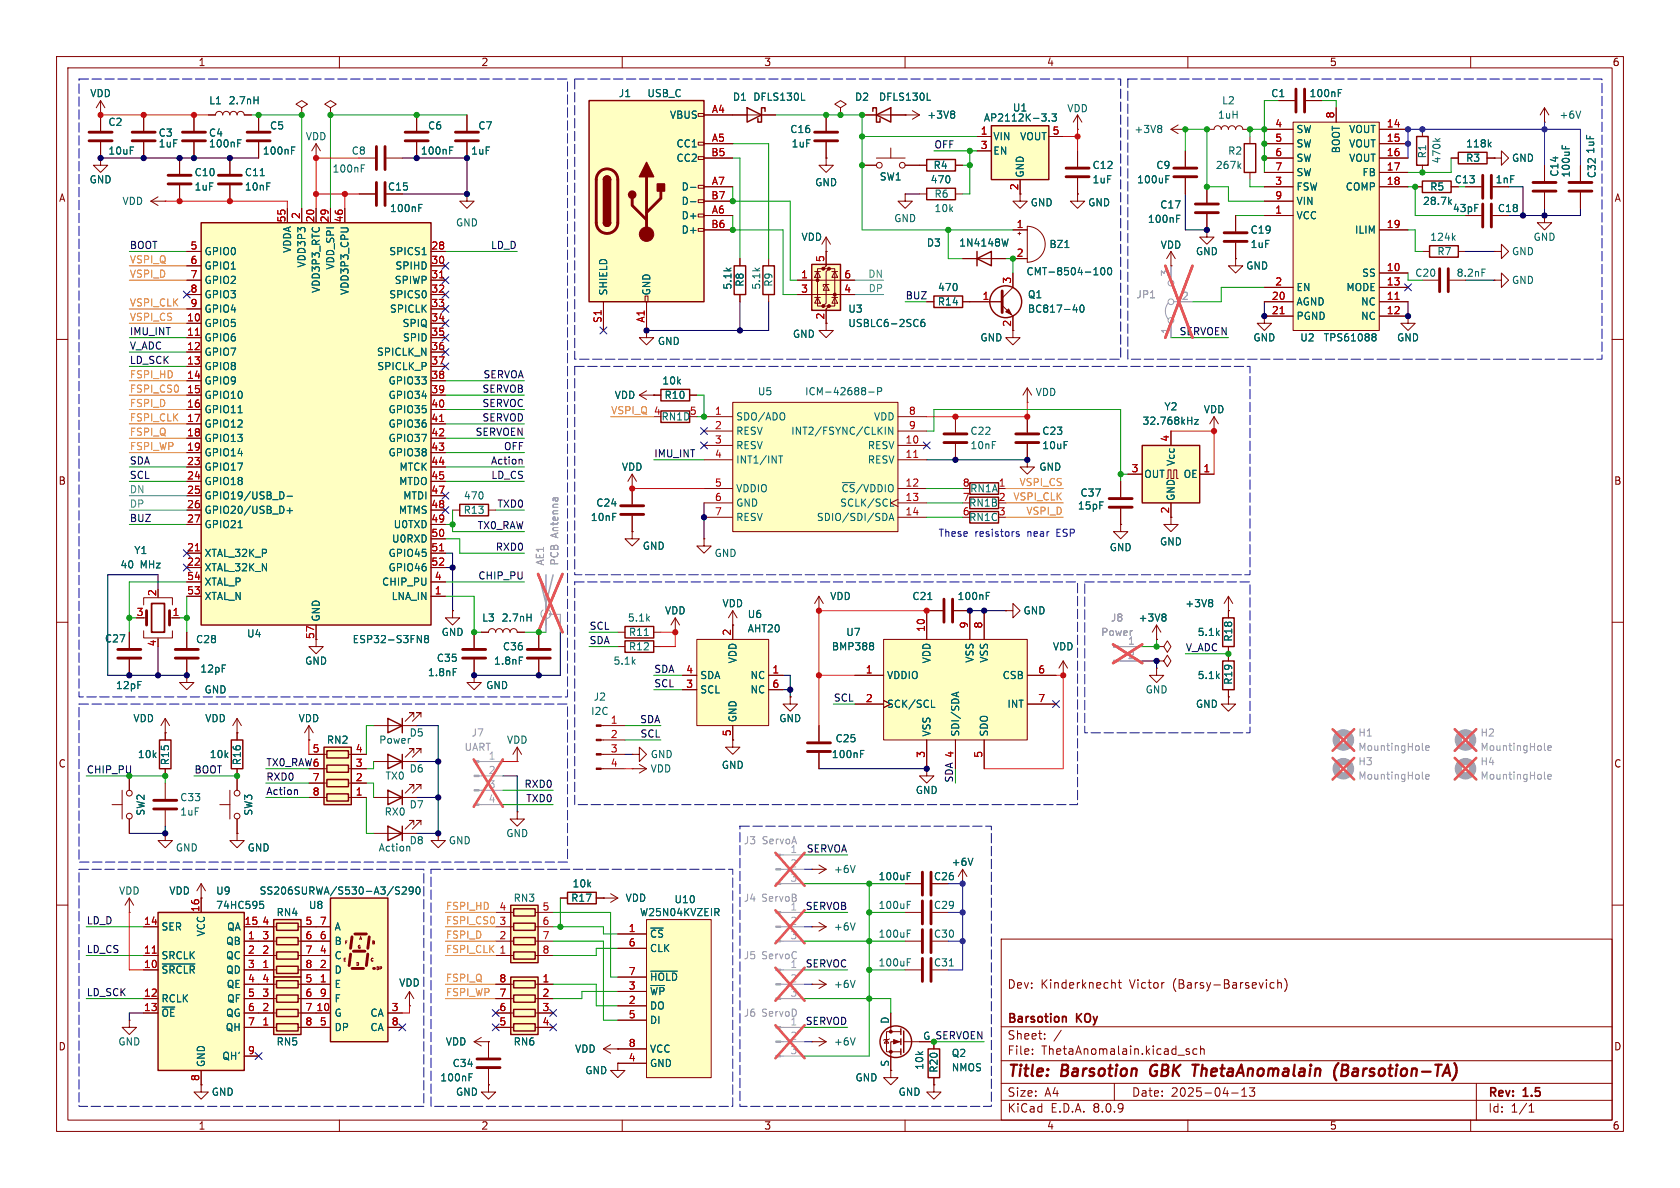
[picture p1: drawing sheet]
<svg xmlns="http://www.w3.org/2000/svg" width="297mm" height="210mm" viewBox="0 0 297 210" stroke-linecap="round" stroke-linejoin="round" font-family="sans-serif">
<defs><g id="words">
<g font-size="2.8" fill="#840000">
<text x="178" y="190.9">Title:</text>
<text x="187.7" y="190.9">Barsotion</text>
<text x="204.2" y="190.9">GBK ThetaAnomalain</text>
<text x="238.2" y="190.9">(Barsotion-TA)</text>
</g>
<g font-size="2.1" fill="#840000">
<text x="178" y="175">Dev:</text>
<text x="183.9" y="175">Kinderknecht</text>
<text x="199.7" y="175">Victor</text>
<text x="207.5" y="175">(Barsy-Barsevich)</text>
<text x="178" y="184">Sheet:</text>
<text x="178" y="181.2">Barsotion</text>
<text x="190.4" y="181.2">KOy</text>
<text x="178" y="186.7">File:</text>
<text x="184.1" y="186.7">ThetaAnomalain.kicad_sch</text>
<text x="178" y="196.9">KiCad</text>
<text x="178" y="194.1">Size:</text>
<text x="184.7" y="194.1">A4</text>
<text x="185.7" y="196.9">E.D.A.</text>
<text x="193.3" y="196.9">8.0.9</text>
<text x="200" y="194.1">Date:</text>
<text x="207" y="194.1">2025-04-13</text>
<text x="263" y="194.3">Rev:</text>
<text x="263" y="196.9">Id:</text>
<text x="267.1" y="196.9">1/1</text>
<text x="269.4" y="194.3">1.5</text>
</g>
<g font-size="1.8" fill="#840000">
<text x="35" y="11.9">1</text>
<text x="85" y="11.9">2</text>
<text x="135" y="11.9">3</text>
<text x="185" y="11.9">4</text>
<text x="235" y="11.9">5</text>
<text x="285" y="11.9">6</text>
<text x="10.3" y="35.9">A</text>
<text x="68.5" y="33.9">C15</text>
<text x="264.3" y="32.6">1nF</text>
<text x="285.3" y="35.9">A</text>
<text x="10.3" y="85.9">B</text>
<text x="285.3" y="85.9">B</text>
<text x="206.8" y="90.9" transform="rotate(-90 206.8 90.9)">2</text>
<text x="55.6" y="113.1" transform="rotate(-90 55.6 113.1)">57</text>
<text x="10.3" y="135.9">C</text>
<text x="285.3" y="135.9">C</text>
<text x="165" y="155.8">C26</text>
<text x="10.3" y="185.9">D</text>
<text x="163.1" y="183.9">G SERVOEN</text>
<text x="285.3" y="185.9">D</text>
<text x="35" y="199.9">1</text>
<text x="85" y="199.9">2</text>
<text x="135" y="199.9">3</text>
<text x="185" y="199.9">4</text>
<text x="235" y="199.9">5</text>
<text x="285" y="199.9">6</text>
</g>
<g font-size="1.8" fill="#006464">
<text x="15.9" y="17.4">VDD</text>
<text x="109.3" y="17.4">J1</text>
<text x="114.3" y="17.4">USB_C</text>
<text x="224.6" y="17.4">C1</text>
<text x="231.4" y="17.4">100nF</text>
<text x="19.1" y="22.5">C2</text>
<text x="36.9" y="18.6">L1</text>
<text x="40.3" y="18.6">2.7nH</text>
<text x="47.6" y="23.1">C5</text>
<text x="75.6" y="23.1">C6</text>
<text x="84.5" y="23.1">C7</text>
<text x="118.3" y="21.2">VBUS</text>
<text x="129.5" y="18">D1</text>
<text x="133.1" y="18">DFLS130L</text>
<text x="139.6" y="23.7">C16</text>
<text x="151.1" y="18">D2</text>
<text x="155.3" y="18">DFLS130L</text>
<text x="163.8" y="21.2">+3V8</text>
<text x="173.8" y="21.7">AP2112K-3.3</text>
<text x="179" y="19.9">U1</text>
<text x="188.6" y="20">VDD</text>
<text x="200.4" y="23.7">+3V8</text>
<text x="215.2" y="21.2">1uH</text>
<text x="215.9" y="18.6">L2</text>
<text x="229.1" y="23.7">SW</text>
<text x="238.4" y="23.7">VOUT</text>
<text x="275.6" y="21.2">+6V</text>
<text x="19.1" y="27.5">10uF</text>
<text x="27.9" y="24.4">C3</text>
<text x="27.9" y="26.3">1uF</text>
<text x="36.8" y="24.4">C4</text>
<text x="36.8" y="26.3">100nF</text>
<text x="46.4" y="27.5">100nF</text>
<text x="54" y="25">VDD</text>
<text x="62.1" y="27.5">C8</text>
<text x="74.3" y="27.5">100nF</text>
<text x="83.2" y="27.5">1uF</text>
<text x="119.5" y="26.3">CC1</text>
<text x="119.5" y="28.8">CC2</text>
<text x="139.9" y="26.3">1uF</text>
<text x="175.5" y="25">VIN</text>
<text x="175.5" y="27.5">EN</text>
<text x="180.2" y="25">VOUT</text>
<text x="217" y="27.5">R2</text>
<text x="229.1" y="26.3">SW</text>
<text x="229.1" y="28.8">SW</text>
<text x="237.1" y="27.2" transform="rotate(-90 237.1 27.2)">BOOT</text>
<text x="238.4" y="26.3">VOUT</text>
<text x="238.4" y="28.8">VOUT</text>
<text x="252.3" y="28.1" transform="rotate(-90 252.3 28.1)">R1</text>
<text x="254.9" y="29" transform="rotate(-90 254.9 29)">470k</text>
<text x="259.1" y="28.8">R3</text>
<text x="259.1" y="26.3">118k</text>
<text x="267.2" y="28.8">GND</text>
<text x="282" y="27.3" transform="rotate(-90 282 27.3)">1uF</text>
<text x="15.7" y="32.6">GND</text>
<text x="34.3" y="33.9">1uF</text>
<text x="34.3" y="31.3">C10</text>
<text x="43.2" y="31.3">C11</text>
<text x="43.2" y="33.9">10nF</text>
<text x="58.7" y="30.7">100nF</text>
<text x="120.4" y="33.9">D-</text>
<text x="144" y="33.1">GND</text>
<text x="155.4" y="32.1">SW1</text>
<text x="164.4" y="32.6">470</text>
<text x="164.9" y="30.1">R4</text>
<text x="165.1" y="35.2">R6</text>
<text x="181.2" y="31.5" transform="rotate(-90 181.2 31.5)">GND</text>
<text x="193" y="32.6">1uF</text>
<text x="193" y="30.1">C12</text>
<text x="200.9" y="32.6">100uF</text>
<text x="204.3" y="30.1">C9</text>
<text x="214.8" y="30.1">267k</text>
<text x="229.1" y="33.9">FSW</text>
<text x="229.1" y="31.3">SW</text>
<text x="237.8" y="33.9">COMP</text>
<text x="240.8" y="31.3">FB</text>
<text x="252.7" y="33.9">R5</text>
<text x="257.1" y="32.6">C13</text>
<text x="275.7" y="31.3" transform="rotate(-90 275.7 31.3)">C14</text>
<text x="277.7" y="31.5" transform="rotate(-90 277.7 31.5)">100uF</text>
<text x="282.3" y="31.6" transform="rotate(-90 282.3 31.6)">C32</text>
<text x="21.6" y="36.4">VDD</text>
<text x="68.9" y="37.7">100nF</text>
<text x="80.5" y="40.2">GND</text>
<text x="120.4" y="39">D+</text>
<text x="120.4" y="41.5">D+</text>
<text x="120.4" y="36.4">D-</text>
<text x="158" y="39.5">GND</text>
<text x="165.1" y="37.7">10k</text>
<text x="182.1" y="36.7">GND</text>
<text x="192.3" y="36.7">GND</text>
<text x="202.8" y="39.6">100nF</text>
<text x="205" y="37.1">C17</text>
<text x="221" y="41.5">C19</text>
<text x="229.1" y="39">VCC</text>
<text x="229.1" y="36.4">VIN</text>
<text x="239.4" y="41.5">ILIM</text>
<text x="251.5" y="36.4">28.7k</text>
<text x="256.8" y="37.7">43pF</text>
<text x="264.7" y="37.7">C18</text>
<text x="36.1" y="45.3">GPIO0</text>
<text x="36.1" y="47.9">GPIO1</text>
<text x="51.7" y="44.8" transform="rotate(-90 51.7 44.8)">VDDA</text>
<text x="54.2" y="47.4" transform="rotate(-90 54.2 47.4)">VDD3P3</text>
<text x="59.3" y="47.8" transform="rotate(-90 59.3 47.8)">VDD_SPI</text>
<text x="68.7" y="45.3">SPICS1</text>
<text x="69.8" y="47.9">SPIHD</text>
<text x="141.6" y="42.8">VDD</text>
<text x="163.8" y="43.8">D3</text>
<text x="169.5" y="43.8">1N4148W</text>
<text x="185.4" y="44">BZ1</text>
<text x="205.1" y="44.2">VDD</text>
<text x="211.3" y="45.3">GND</text>
<text x="220.2" y="47.9">GND</text>
<text x="221" y="44">1uF</text>
<text x="252.7" y="42.8">124k</text>
<text x="254" y="45.3">R7</text>
<text x="267.2" y="45.3">GND</text>
<text x="271" y="42.8">GND</text>
<text x="36.1" y="50.4">GPIO2</text>
<text x="36.1" y="52.9">GPIO3</text>
<text x="56.7" y="51.9" transform="rotate(-90 56.7 51.9)">VDD3P3_RTC</text>
<text x="61.8" y="52.2" transform="rotate(-90 61.8 52.2)">VDD3P3_CPU</text>
<text x="68.7" y="52.9">SPICS0</text>
<text x="69.7" y="50.4">SPIWP</text>
<text x="107.5" y="52.3" transform="rotate(-90 107.5 52.3)">SHIELD</text>
<text x="115.2" y="52.3" transform="rotate(-90 115.2 52.3)">GND</text>
<text x="129.5" y="51.3" transform="rotate(-90 129.5 51.3)">5.1k</text>
<text x="131.7" y="50.8" transform="rotate(-90 131.7 50.8)">R8</text>
<text x="134.6" y="51.3" transform="rotate(-90 134.6 51.3)">5.1k</text>
<text x="136.8" y="50.8" transform="rotate(-90 136.8 50.8)">R9</text>
<text x="165.7" y="51.7">470</text>
<text x="181.4" y="48.9">CMT-8504-100</text>
<text x="181.6" y="52.9">Q1</text>
<text x="229.1" y="51.7">EN</text>
<text x="237.9" y="51.7">MODE</text>
<text x="240.7" y="49.1">SS</text>
<text x="250.1" y="49.1">C20</text>
<text x="257.4" y="49.1">8.2nF</text>
<text x="267.2" y="50.4">GND</text>
<text x="36.1" y="58">GPIO5</text>
<text x="36.1" y="55.5">GPIO4</text>
<text x="68.8" y="55.5">SPICLK</text>
<text x="71.1" y="58">SPIQ</text>
<text x="140.1" y="59.9">GND</text>
<text x="149.9" y="58">USBLC6-2SC6</text>
<text x="149.9" y="55.5">U3</text>
<text x="165.7" y="54.2">R14</text>
<text x="181.6" y="55.5">BC817-40</text>
<text x="229.1" y="54.2">AGND</text>
<text x="229.1" y="56.7">PGND</text>
<text x="240.5" y="54.2">NC</text>
<text x="240.5" y="56.7">NC</text>
<text x="36.1" y="60.6">GPIO6</text>
<text x="36.1" y="63.1">GPIO7</text>
<text x="36.1" y="65.6">GPIO8</text>
<text x="66.5" y="63.1">SPICLK_N</text>
<text x="66.6" y="65.6">SPICLK_P</text>
<text x="71.1" y="60.6">SPID</text>
<text x="116.2" y="61.2">GND</text>
<text x="173.2" y="60.6">GND</text>
<text x="221.5" y="60.6">GND</text>
<text x="229.8" y="60.6">U2</text>
<text x="233.9" y="60.6">TPS61088</text>
<text x="246.9" y="60.6">GND</text>
<text x="36.1" y="68.2">GPIO9</text>
<text x="36.1" y="70.7">GPIO10</text>
<text x="68.6" y="68.2">GPIO33</text>
<text x="68.6" y="70.7">GPIO34</text>
<text x="108.6" y="70.7">VDD</text>
<text x="117" y="68.2">10k</text>
<text x="117.4" y="70.7">R10</text>
<text x="133.9" y="70.1">U5</text>
<text x="142.2" y="70.1">ICM-42688-P</text>
<text x="183" y="70.2">VDD</text>
<text x="36.1" y="73.3">GPIO11</text>
<text x="36.1" y="75.8">GPIO12</text>
<text x="68.6" y="73.3">GPIO35</text>
<text x="68.6" y="75.8">GPIO36</text>
<text x="116.8" y="74.5">RN1D</text>
<text x="121.8" y="73.4">5</text>
<text x="130" y="74.5">SDO/ADO</text>
<text x="130" y="77.1">RESV</text>
<text x="139.8" y="77.1">INT2/FSYNC/CLKIN</text>
<text x="154.4" y="74.5">VDD</text>
<text x="171.5" y="77.1">C22</text>
<text x="184.2" y="77.1">C23</text>
<text x="201.9" y="75.3">32.768kHz</text>
<text x="205.8" y="72.7">Y2</text>
<text x="212.7" y="73.3">VDD</text>
<text x="36.1" y="78.3">GPIO13</text>
<text x="36.1" y="80.9">GPIO14</text>
<text x="36.1" y="83.4">GPIO17</text>
<text x="68.6" y="78.3">GPIO37</text>
<text x="68.6" y="80.9">GPIO38</text>
<text x="70.5" y="83.4">MTCK</text>
<text x="109.8" y="83.4">VDD</text>
<text x="130" y="79.6">RESV</text>
<text x="130" y="82.1">INT1/INT</text>
<text x="153.3" y="79.6">RESV</text>
<text x="153.3" y="82.1">RESV</text>
<text x="171.5" y="79.6">10nF</text>
<text x="183.6" y="83.4">GND</text>
<text x="184.2" y="79.6">10uF</text>
<text x="207.9" y="82.5" transform="rotate(-90 207.9 82.5)">Vcc</text>
<text x="36.1" y="86">GPIO18</text>
<text x="36.1" y="88.5">GPIO19/USB_D-</text>
<text x="70.5" y="86">MTDO</text>
<text x="71.2" y="88.5">MTDI</text>
<text x="81.9" y="88.5">470</text>
<text x="105.3" y="89.8">C24</text>
<text x="130" y="87.2">VDDIO</text>
<text x="130" y="89.8">GND</text>
<text x="148.4" y="89.8">SCLK/SCL</text>
<text x="148.7" y="87.2">~{CS}/VDDIO</text>
<text x="171.2" y="89.8">RN1B</text>
<text x="171.4" y="87.2">RN1A</text>
<text x="176.5" y="88.6">2</text>
<text x="190.9" y="88">C37</text>
<text x="202.2" y="84.7">OUT</text>
<text x="207.9" y="88.6" transform="rotate(-90 207.9 88.6)">GND</text>
<text x="209.2" y="84.7">OE</text>
<text x="36.1" y="91">GPIO20/USB_D+</text>
<text x="36.1" y="93.6">GPIO21</text>
<text x="69.5" y="93.6">U0TXD</text>
<text x="70.4" y="91">MTMS</text>
<text x="81.9" y="91">R13</text>
<text x="104.4" y="92.3">10nF</text>
<text x="130" y="92.3">RESV</text>
<text x="144.3" y="92.3">SDIO/SDI/SDA</text>
<text x="171.2" y="92.3">RN1C</text>
<text x="176.5" y="91.2">3</text>
<text x="190.5" y="90.3">15pF</text>
<text x="21.2" y="100.7">40</text>
<text x="23.6" y="98.1">Y1</text>
<text x="24.8" y="100.7">MHz</text>
<text x="36.1" y="98.7">XTAL_32K_P</text>
<text x="36.1" y="101.2">XTAL_32K_N</text>
<text x="68.6" y="98.7">GPIO45</text>
<text x="68.6" y="101.2">GPIO46</text>
<text x="69.2" y="96.1">U0RXD</text>
<text x="113.5" y="97.4">GND</text>
<text x="126.2" y="98.7">GND</text>
<text x="196.1" y="97.6">GND</text>
<text x="205" y="96.6">GND</text>
<text x="36.1" y="106.3">XTAL_N</text>
<text x="36.1" y="103.7">XTAL_P</text>
<text x="67.4" y="103.7">CHIP_PU</text>
<text x="69.1" y="106.3">LNA_IN</text>
<text x="127.6" y="107.5">VDD</text>
<text x="146.7" y="106.3">VDD</text>
<text x="161.2" y="106.3">C21</text>
<text x="169.2" y="106.3">100nF</text>
<text x="209.4" y="107.5">+3V8</text>
<text x="18.5" y="113.8">C27</text>
<text x="34.6" y="113.9">C28</text>
<text x="43.6" y="112.9">U4</text>
<text x="56.7" y="110" transform="rotate(-90 56.7 110)">GND</text>
<text x="62.2" y="113.9">ESP32-S3FN8</text>
<text x="78" y="112.6">GND</text>
<text x="85.1" y="110.1">L3</text>
<text x="88.6" y="110.1">2.7nH</text>
<text x="110.9" y="110.1">5.1k</text>
<text x="111.1" y="112.6">R11</text>
<text x="117.5" y="108.8">VDD</text>
<text x="132.1" y="112">AHT20</text>
<text x="132.1" y="109.4">U6</text>
<text x="149.5" y="112.6">U7</text>
<text x="180.8" y="108.8">GND</text>
<text x="201.2" y="110.1">+3V8</text>
<text x="211.6" y="112.6">5.1k</text>
<text x="218" y="113.5" transform="rotate(-90 218 113.5)">R18</text>
<text x="35.3" y="119.1">12pF</text>
<text x="53.8" y="117.7">GND</text>
<text x="75.6" y="119.7">1.8nF</text>
<text x="77.1" y="117.2">C35</text>
<text x="87.2" y="117.7">1.8nF</text>
<text x="88.8" y="115.2">C36</text>
<text x="108.4" y="117.7">5.1k</text>
<text x="111.1" y="115.2">R12</text>
<text x="130.4" y="117.4" transform="rotate(-90 130.4 117.4)">VDD</text>
<text x="147" y="115.2">BMP388</text>
<text x="164.7" y="117.4" transform="rotate(-90 164.7 117.4)">VDD</text>
<text x="172.3" y="117.2" transform="rotate(-90 172.3 117.2)">VSS</text>
<text x="174.9" y="117.2" transform="rotate(-90 174.9 117.2)">VSS</text>
<text x="186" y="115.2">VDD</text>
<text x="20.4" y="122">12pF</text>
<text x="36.1" y="122.8">GND</text>
<text x="85.8" y="122">GND</text>
<text x="104.9" y="124.1">J2</text>
<text x="123.7" y="122.8">SCL</text>
<text x="123.7" y="120.2">SDA</text>
<text x="132.6" y="120.2">NC</text>
<text x="132.6" y="122.8">NC</text>
<text x="156.7" y="120.2">VDDIO</text>
<text x="156.7" y="125.3">SCK/SCL</text>
<text x="177.1" y="120.2">CSB</text>
<text x="178" y="125.3">INT</text>
<text x="202.4" y="122.8">GND</text>
<text x="211.3" y="125.3">GND</text>
<text x="211.6" y="120.2">5.1k</text>
<text x="218" y="121.1" transform="rotate(-90 218 121.1)">R19</text>
<text x="23.5" y="127.9">VDD</text>
<text x="36.2" y="127.9">VDD</text>
<text x="52.7" y="127.9">VDD</text>
<text x="57.7" y="131.7">RN2</text>
<text x="66.9" y="131.7">Power</text>
<text x="72.3" y="130.4">D5</text>
<text x="89.5" y="131.7">VDD</text>
<text x="104.4" y="126.6">I2C</text>
<text x="130.4" y="127.8" transform="rotate(-90 130.4 127.8)">GND</text>
<text x="137.7" y="127.9">GND</text>
<text x="147.6" y="131.4">C25</text>
<text x="164.7" y="130.3" transform="rotate(-90 164.7 130.3)">VSS</text>
<text x="169.8" y="130.3" transform="rotate(-90 169.8 130.3)">SDI/SDA</text>
<text x="174.9" y="130.3" transform="rotate(-90 174.9 130.3)">SDO</text>
<text x="24.3" y="134.2">10k</text>
<text x="30.1" y="135.4" transform="rotate(-90 30.1 135.4)">R15</text>
<text x="37" y="134.2">10k</text>
<text x="42.8" y="135.4" transform="rotate(-90 42.8 135.4)">R16</text>
<text x="72.3" y="136.8">D6</text>
<text x="114.9" y="136.8">VDD</text>
<text x="114.9" y="134.2">GND</text>
<text x="127.5" y="136.1">GND</text>
<text x="147" y="134.2">100nF</text>
<text x="31.8" y="141.8">C33</text>
<text x="68.1" y="138">TX0</text>
<text x="72.3" y="143.1">D7</text>
<text x="161.8" y="140.6">GND</text>
<text x="25.8" y="144.3" transform="rotate(-90 25.8 144.3)">SW2</text>
<text x="31.8" y="144.4">1uF</text>
<text x="44.8" y="144.3" transform="rotate(-90 44.8 144.3)">SW3</text>
<text x="67.9" y="144.4">RX0</text>
<text x="72.3" y="149.5">D8</text>
<text x="79.2" y="149.5">GND</text>
<text x="89.4" y="148.2">GND</text>
<text x="31" y="150.7">GND</text>
<text x="43.7" y="150.7">GND</text>
<text x="66.8" y="150.7">Action</text>
<text x="147.3" y="154.5">+6V</text>
<text x="155.2" y="155.8">100uF</text>
<text x="168.1" y="153.3">+6V</text>
<text x="20.9" y="158.3">VDD</text>
<text x="29.8" y="158.3">VDD</text>
<text x="38.1" y="158.3">U9</text>
<text x="38.1" y="160.9">74HC595</text>
<text x="45.8" y="158.3">SS206SURWA/S530-A3/S290</text>
<text x="54.5" y="160.9">U8</text>
<text x="90.7" y="159.6">RN3</text>
<text x="100.9" y="159.6">R17</text>
<text x="101.1" y="157.1">10k</text>
<text x="110.5" y="159.6">VDD</text>
<text x="119.1" y="159.9">U10</text>
<text x="155.2" y="160.9">100uF</text>
<text x="165" y="160.9">C29</text>
<text x="28.4" y="164.7">SER</text>
<text x="36.4" y="165.6" transform="rotate(-90 36.4 165.6)">VCC</text>
<text x="39.9" y="167.2">QB</text>
<text x="40" y="164.7">QA</text>
<text x="48.8" y="162.2">RN4</text>
<text x="59.1" y="167.2">B</text>
<text x="59.1" y="164.7">A</text>
<text x="113" y="162.2">W25N04KVZEIR</text>
<text x="114.8" y="166">~{CS}</text>
<text x="147.3" y="164.7">+6V</text>
<text x="155.2" y="166">100uF</text>
<text x="165" y="166">C30</text>
<text x="28.4" y="172.3">~{SRCLR}</text>
<text x="28.4" y="169.8">SRCLK</text>
<text x="39.9" y="169.8">QC</text>
<text x="39.9" y="172.3">QD</text>
<text x="59.1" y="172.3">D</text>
<text x="59.1" y="169.8">C</text>
<text x="114.8" y="168.5">CLK</text>
<text x="114.8" y="173.6">~{HOLD}</text>
<text x="155.2" y="171">100uF</text>
<text x="165" y="171">C31</text>
<text x="28.4" y="177.4">RCLK</text>
<text x="28.4" y="179.9">~{OE}</text>
<text x="39.9" y="179.9">QG</text>
<text x="40" y="174.9">QE</text>
<text x="40" y="177.4">QF</text>
<text x="59.1" y="174.9">E</text>
<text x="59.1" y="179.9">G</text>
<text x="59.1" y="177.4">F</text>
<text x="65.4" y="179.9">CA</text>
<text x="70.5" y="174.6">VDD</text>
<text x="114.8" y="178.7">DO</text>
<text x="114.8" y="176.1">~{WP}</text>
<text x="147.3" y="174.9">+6V</text>
<text x="20.8" y="185">GND</text>
<text x="39.8" y="182.5">QH</text>
<text x="48.8" y="185">RN5</text>
<text x="59.1" y="182.5">DP</text>
<text x="65.4" y="182.5">CA</text>
<text x="78.7" y="185">VDD</text>
<text x="90.7" y="185">RN6</text>
<text x="114.8" y="181.2">DI</text>
<text x="147.3" y="185">+6V</text>
<text x="157.2" y="181.1" transform="rotate(-90 157.2 181.1)">D</text>
<text x="163.1" y="183.9">G</text>
<text x="36.4" y="188.7" transform="rotate(-90 36.4 188.7)">GND</text>
<text x="39.2" y="187.6">QH'</text>
<text x="77.7" y="191.4">100nF</text>
<text x="79.9" y="188.8">C34</text>
<text x="101.6" y="186.3">VDD</text>
<text x="103.4" y="190.1">GND</text>
<text x="114.8" y="188.8">GND</text>
<text x="114.8" y="186.3">VCC</text>
<text x="151.1" y="191.4">GND</text>
<text x="157.2" y="188.7" transform="rotate(-90 157.2 188.7)">S</text>
<text x="163.4" y="189.2" transform="rotate(-90 163.4 189.2)">10k</text>
<text x="166" y="189.7" transform="rotate(-90 166 189.7)">R20</text>
<text x="168.2" y="189.6">NMOS</text>
<text x="168.2" y="187">Q2</text>
<text x="37.3" y="193.9">GND</text>
<text x="80.5" y="193.9">GND</text>
<text x="158.8" y="193.9">GND</text>
</g>
<g font-size="1.8" fill="#a90000">
<text x="125.7" y="20.1">A4</text>
<text x="173.3" y="23.9">1</text>
<text x="186" y="23.9">5</text>
<text x="225.4" y="22.6">4</text>
<text x="236" y="21" transform="rotate(-90 236 21)">8</text>
<text x="245.1" y="22.6">14</text>
<text x="125.7" y="27.7">B5</text>
<text x="125.7" y="25.1">A5</text>
<text x="173.3" y="26.4">3</text>
<text x="225.4" y="25.1">5</text>
<text x="225.4" y="27.7">6</text>
<text x="245.1" y="25.1">15</text>
<text x="245.1" y="27.7">16</text>
<text x="125.7" y="35.3">B7</text>
<text x="125.7" y="32.8">A7</text>
<text x="180.1" y="33.7" transform="rotate(-90 180.1 33.7)">2</text>
<text x="225.4" y="32.8">3</text>
<text x="225.4" y="30.2">7</text>
<text x="225.4" y="35.3">9</text>
<text x="245.1" y="30.2">17</text>
<text x="245.1" y="32.8">18</text>
<text x="50.5" y="39.4" transform="rotate(-90 50.5 39.4)">55</text>
<text x="53.1" y="38.8" transform="rotate(-90 53.1 38.8)">2</text>
<text x="55.6" y="39.4" transform="rotate(-90 55.6 39.4)">20</text>
<text x="58.2" y="39.4" transform="rotate(-90 58.2 39.4)">29</text>
<text x="60.7" y="39.4" transform="rotate(-90 60.7 39.4)">46</text>
<text x="125.7" y="40.4">B6</text>
<text x="125.7" y="37.8">A6</text>
<text x="179.6" y="40.4">1</text>
<text x="225.4" y="37.8">1</text>
<text x="245.1" y="40.4">19</text>
<text x="33.6" y="44.2">5</text>
<text x="33.6" y="46.7">6</text>
<text x="76.2" y="44.2">28</text>
<text x="76.2" y="46.7">30</text>
<text x="145.8" y="46.4" transform="rotate(-90 145.8 46.4)">5</text>
<text x="179.6" y="45.5">2</text>
<text x="33.6" y="49.3">7</text>
<text x="33.6" y="51.8">8</text>
<text x="76.2" y="49.3">31</text>
<text x="76.2" y="51.8">32</text>
<text x="141.5" y="49.3">1</text>
<text x="141.5" y="51.8">3</text>
<text x="149.2" y="51.8">4</text>
<text x="149.2" y="49.3">6</text>
<text x="173.6" y="53.1">1</text>
<text x="178.8" y="50.2" transform="rotate(-90 178.8 50.2)">3</text>
<text x="224.7" y="53.1">20</text>
<text x="225.4" y="50.5">2</text>
<text x="245.1" y="48">10</text>
<text x="245.1" y="53.1">11</text>
<text x="245.1" y="50.5">13</text>
<text x="33" y="56.9">10</text>
<text x="33" y="59.4">11</text>
<text x="33.6" y="54.4">9</text>
<text x="76.2" y="54.4">33</text>
<text x="76.2" y="56.9">34</text>
<text x="76.2" y="59.4">35</text>
<text x="106.4" y="57.2" transform="rotate(-90 106.4 57.2)">S1</text>
<text x="114" y="57.1" transform="rotate(-90 114 57.1)">A1</text>
<text x="145.8" y="56.6" transform="rotate(-90 145.8 56.6)">2</text>
<text x="178.8" y="57.9" transform="rotate(-90 178.8 57.9)">2</text>
<text x="224.7" y="55.6">21</text>
<text x="245.1" y="55.6">12</text>
<text x="33" y="62">12</text>
<text x="33" y="64.5">13</text>
<text x="76.2" y="62">36</text>
<text x="76.2" y="64.5">37</text>
<text x="33" y="67.1">14</text>
<text x="33" y="69.6">15</text>
<text x="76.2" y="67.1">38</text>
<text x="76.2" y="69.6">39</text>
<text x="33" y="72.1">16</text>
<text x="33" y="74.7">17</text>
<text x="33" y="77.2">18</text>
<text x="76.2" y="72.1">40</text>
<text x="76.2" y="74.7">41</text>
<text x="76.2" y="77.2">42</text>
<text x="126.3" y="73.4">1</text>
<text x="126.3" y="75.9">2</text>
<text x="160.6" y="73.4">8</text>
<text x="160.6" y="75.9">9</text>
<text x="33" y="79.8">19</text>
<text x="33" y="82.3">23</text>
<text x="76.2" y="79.8">43</text>
<text x="76.2" y="82.3">44</text>
<text x="126.3" y="78.5">3</text>
<text x="126.3" y="81">4</text>
<text x="160" y="78.5">10</text>
<text x="160" y="81">11</text>
<text x="200" y="83.6">3</text>
<text x="206.8" y="78.2" transform="rotate(-90 206.8 78.2)">4</text>
<text x="212.7" y="83.6">1</text>
<text x="33" y="84.8">24</text>
<text x="33" y="87.4">25</text>
<text x="33" y="89.9">26</text>
<text x="76.2" y="84.8">45</text>
<text x="76.2" y="87.4">47</text>
<text x="76.2" y="89.9">48</text>
<text x="126.3" y="86.1">5</text>
<text x="126.3" y="88.6">6</text>
<text x="160" y="86.1">12</text>
<text x="160" y="88.6">13</text>
<text x="170.1" y="86.1">8</text>
<text x="170.1" y="88.6">7</text>
<text x="176.5" y="86.1">1</text>
<text x="33" y="92.5">27</text>
<text x="76.2" y="92.5">49</text>
<text x="76.2" y="95">50</text>
<text x="126.3" y="91.2">7</text>
<text x="160" y="91.2">14</text>
<text x="170.1" y="91.2">6</text>
<text x="33" y="97.5">21</text>
<text x="33" y="100.1">22</text>
<text x="76.2" y="97.5">51</text>
<text x="76.2" y="100.1">52</text>
<text x="27.7" y="105.5" transform="rotate(-90 27.7 105.5)">2</text>
<text x="33" y="105.2">53</text>
<text x="33" y="102.6">54</text>
<text x="76.8" y="105.2">1</text>
<text x="76.8" y="102.6">4</text>
<text x="24.1" y="109">3</text>
<text x="30.4" y="109">1</text>
<text x="129.3" y="112.5" transform="rotate(-90 129.3 112.5)">2</text>
<text x="163.6" y="111.8" transform="rotate(-90 163.6 111.8)">10</text>
<text x="171.2" y="111.2" transform="rotate(-90 171.2 111.2)">9</text>
<text x="173.7" y="111.2" transform="rotate(-90 173.7 111.2)">8</text>
<text x="27.7" y="114.4" transform="rotate(-90 27.7 114.4)">4</text>
<text x="121.2" y="119.1">4</text>
<text x="136.5" y="119.1">1</text>
<text x="153" y="119.1">1</text>
<text x="183.4" y="119.1">6</text>
<text x="121.2" y="121.7">3</text>
<text x="136.5" y="121.7">6</text>
<text x="153" y="124.2">2</text>
<text x="183.4" y="124.2">7</text>
<text x="107.9" y="128">1</text>
<text x="107.9" y="130.6">2</text>
<text x="129.3" y="130.2" transform="rotate(-90 129.3 130.2)">5</text>
<text x="55.2" y="133.1">5</text>
<text x="55.2" y="135.6">6</text>
<text x="62.8" y="135.6">3</text>
<text x="62.8" y="133.1">4</text>
<text x="107.9" y="133.1">3</text>
<text x="107.9" y="135.6">4</text>
<text x="163.6" y="134.1" transform="rotate(-90 163.6 134.1)">3</text>
<text x="168.7" y="134.1" transform="rotate(-90 168.7 134.1)">4</text>
<text x="173.7" y="134.1" transform="rotate(-90 173.7 134.1)">5</text>
<text x="55.2" y="138.2">7</text>
<text x="55.2" y="140.7">8</text>
<text x="62.8" y="140.7">1</text>
<text x="62.8" y="138.2">2</text>
<text x="35.3" y="161.3" transform="rotate(-90 35.3 161.3)">16</text>
<text x="88.2" y="161">4</text>
<text x="95.8" y="161">5</text>
<text x="25.4" y="163.6">14</text>
<text x="43.1" y="163.6">15</text>
<text x="43.7" y="166.1">1</text>
<text x="46.3" y="166.1">3</text>
<text x="46.3" y="163.6">4</text>
<text x="53.9" y="163.6">5</text>
<text x="53.9" y="166.1">6</text>
<text x="56.4" y="166.1">6</text>
<text x="56.4" y="163.6">7</text>
<text x="88.2" y="166.1">2</text>
<text x="88.2" y="163.6">3</text>
<text x="95.8" y="163.6">6</text>
<text x="95.8" y="166.1">7</text>
<text x="111.1" y="164.8">1</text>
<text x="111.1" y="167.4">6</text>
<text x="25.4" y="171.2">10</text>
<text x="25.4" y="168.7">11</text>
<text x="43.7" y="168.7">2</text>
<text x="43.7" y="171.2">3</text>
<text x="43.7" y="173.7">4</text>
<text x="46.3" y="171.2">1</text>
<text x="46.3" y="168.7">2</text>
<text x="46.3" y="173.7">4</text>
<text x="53.9" y="168.7">7</text>
<text x="53.9" y="171.2">8</text>
<text x="53.9" y="173.7">5</text>
<text x="56.4" y="173.7">1</text>
<text x="56.4" y="171.2">2</text>
<text x="56.4" y="168.7">4</text>
<text x="88.2" y="173.7">8</text>
<text x="95.8" y="168.7">8</text>
<text x="95.8" y="173.7">1</text>
<text x="111.1" y="172.5">7</text>
<text x="25.4" y="176.3">12</text>
<text x="25.4" y="178.8">13</text>
<text x="43.7" y="176.3">5</text>
<text x="43.7" y="178.8">6</text>
<text x="46.3" y="178.8">2</text>
<text x="46.3" y="176.3">3</text>
<text x="53.9" y="176.3">6</text>
<text x="53.9" y="178.8">7</text>
<text x="55.8" y="178.8">10</text>
<text x="56.4" y="176.3">9</text>
<text x="69.1" y="178.8">3</text>
<text x="88.2" y="178.8">6</text>
<text x="88.2" y="176.3">7</text>
<text x="95.8" y="176.3">2</text>
<text x="95.8" y="178.8">3</text>
<text x="111.1" y="177.5">2</text>
<text x="111.1" y="175">3</text>
<text x="43.7" y="181.4">7</text>
<text x="46.3" y="181.4">1</text>
<text x="53.9" y="181.4">8</text>
<text x="56.4" y="181.4">5</text>
<text x="69.1" y="181.4">8</text>
<text x="88.2" y="181.4">5</text>
<text x="95.8" y="181.4">4</text>
<text x="111.1" y="180.1">5</text>
<text x="111.1" y="185.2">8</text>
<text x="35.3" y="191.2" transform="rotate(-90 35.3 191.2)">8</text>
<text x="43.7" y="186.4">9</text>
<text x="111.1" y="187.7">4</text>
</g>
<g font-size="1.8" fill="#0f0f0f">
<text x="165.1" y="26.3">OFF</text>
<text x="22.9" y="44.1">BOOT</text>
<text x="86.7" y="44.1">LD_D</text>
<text x="160" y="53">BUZ</text>
<text x="22.9" y="59.3">IMU_INT</text>
<text x="208.4" y="59.3">SERVOEN</text>
<text x="22.9" y="61.9">V_ADC</text>
<text x="22.9" y="64.4">LD_SCK</text>
<text x="85.2" y="69.5">SERVOB</text>
<text x="85.4" y="67">SERVOA</text>
<text x="84" y="77.1">SERVOEN</text>
<text x="85.2" y="74.6">SERVOD</text>
<text x="85.2" y="72">SERVOC</text>
<text x="22.9" y="82.2">SDA</text>
<text x="86.7" y="82.2">Action</text>
<text x="89" y="79.7">OFF</text>
<text x="115.6" y="80.9">IMU_INT</text>
<text x="22.9" y="84.7">SCL</text>
<text x="86.8" y="84.7">LD_CS</text>
<text x="87.9" y="89.8">TXD0</text>
<text x="22.9" y="92.4">BUZ</text>
<text x="84.3" y="93.6">TX0_RAW</text>
<text x="87.5" y="97.4">RXD0</text>
<text x="84.5" y="102.5">CHIP_PU</text>
<text x="104.1" y="114">SDA</text>
<text x="104.1" y="111.4">SCL</text>
<text x="115.6" y="119">SDA</text>
<text x="209.5" y="115.2">V_ADC</text>
<text x="115.6" y="121.6">SCL</text>
<text x="147.3" y="124.1">SCL</text>
<text x="113.1" y="127.9">SDA</text>
<text x="113.1" y="130.5">SCL</text>
<text x="34.3" y="136.8">BOOT</text>
<text x="47" y="135.5">TX0_RAW6</text>
<text x="47" y="140.6">Action</text>
<text x="47" y="138.1">RXD0</text>
<text x="92.6" y="139.4">RXD0</text>
<text x="92.9" y="141.9">TXD0</text>
<text x="142.5" y="150.8">SERVOA</text>
<text x="142.3" y="160.9">SERVOB</text>
<text x="15.2" y="163.5">LD_D</text>
<text x="15.2" y="168.6">LD_CS</text>
<text x="142.3" y="171.1">SERVOC</text>
<text x="15.2" y="176.2">LD_SCK</text>
<text x="142.3" y="181.3">SERVOD</text>
</g>
<g font-size="1.8" fill="#dd8500">
<text x="22.9" y="46.6">VSPI_Q</text>
<text x="22.9" y="49.2">VSPI_D</text>
<text x="22.9" y="54.3">VSPI_CLK</text>
<text x="22.9" y="56.8">VSPI_CS</text>
<text x="22.9" y="69.5">FSPI_CS0</text>
<text x="22.9" y="67">FSPI_HD</text>
<text x="22.9" y="72">FSPI_D</text>
<text x="22.9" y="77.1">FSPI_Q</text>
<text x="22.9" y="74.6">FSPI_CLK</text>
<text x="107.9" y="73.3">VSPI_Q 4</text>
<text x="22.9" y="79.7">FSPI_WP</text>
<text x="179" y="88.6">VSPI_CLK</text>
<text x="180.1" y="86">VSPI_CS</text>
<text x="181.3" y="91.1">VSPI_D</text>
<text x="78.7" y="160.9">FSPI_HD</text>
<text x="78.7" y="166">FSPI_D</text>
<text x="78.7" y="163.5">FSPI_CS0</text>
<text x="78.7" y="168.6">FSPI_CLK 1</text>
<text x="78.7" y="173.6">FSPI_Q</text>
<text x="78.7" y="176.2">FSPI_WP</text>
</g>
<g font-size="1.8" fill="#00c2c2">
<text x="153.4" y="49.2">DN</text>
<text x="153.5" y="51.7">DP</text>
<text x="22.9" y="87.3">DN</text>
<text x="22.9" y="89.8">DP</text>
</g>
<g font-size="1.8" fill="#989898">
<text x="200.8" y="52.9">JP1</text>
<text x="98.9" y="95.1" transform="rotate(-90 98.9 95.1)">Antenna</text>
<text x="96.4" y="100.1" transform="rotate(-90 96.4 100.1)">AE1</text>
<text x="98.9" y="100.1" transform="rotate(-90 98.9 100.1)">PCB</text>
<text x="194.6" y="112.6">Power</text>
<text x="196.3" y="110.1">J8</text>
<text x="83.3" y="130.4">J7</text>
<text x="240" y="130.4">H1</text>
<text x="261.6" y="130.4">H2</text>
<text x="82" y="132.9">UART</text>
<text x="240" y="135.5">H3</text>
<text x="240" y="132.9">MountingHole</text>
<text x="261.6" y="135.5">H4</text>
<text x="261.6" y="132.9">MountingHole</text>
<text x="240" y="138">MountingHole</text>
<text x="261.6" y="138">MountingHole</text>
<text x="131.4" y="149.5">J3</text>
<text x="134.5" y="149.5">ServoA</text>
<text x="139.6" y="150.9">1</text>
<text x="131.4" y="159.6">J4 ServoB</text>
<text x="139.6" y="161">1</text>
<text x="131.4" y="169.8">J5 ServoC</text>
<text x="139.6" y="171.2">1</text>
<text x="131.4" y="179.9">J6 ServoD</text>
<text x="139.6" y="181.4">1</text>
</g>
<g font-size="1.8" fill="#aaa">
<text x="206.8" y="49" transform="rotate(-90 206.8 49)">3</text>
<text x="208.8" y="53.1">2</text>
<text x="206.8" y="59.1" transform="rotate(-90 206.8 59.1)">1</text>
<text x="199.3" y="114">1</text>
<text x="199.3" y="116.6">2</text>
<text x="86.3" y="134.4">1</text>
<text x="86.3" y="136.9">2</text>
<text x="86.3" y="139.4">3</text>
<text x="86.3" y="142">4</text>
<text x="139.6" y="153.4">2</text>
<text x="139.6" y="156">3</text>
<text x="139.6" y="163.6">2</text>
<text x="139.6" y="166.1">3</text>
<text x="139.6" y="173.7">2</text>
<text x="139.6" y="176.3">3</text>
<text x="139.6" y="183.9">2</text>
<text x="139.6" y="186.4">3</text>
</g>
<g font-size="1.8" fill="#0000c2">
<text x="165.8" y="95.1">These</text>
<text x="172.3" y="95.1">resistors</text>
<text x="181.7" y="95.1">near</text>
<text x="187.1" y="95.1">ESP</text>
</g>
<g font-size="1.8" fill="#009600">
<text x="15.2" y="136.8">CHIP_PU</text>
<text x="168.6" y="138.4" transform="rotate(-90 168.6 138.4)">SDA 4</text>
</g>
<g font-size=".7" fill="#840000">
<text x="60.8" y="167.1">F</text>
<text x="63.1" y="167.9">G</text>
<text x="63.4" y="166.3">A</text>
<text x="65.6" y="167.1">B</text>
<text x="60.6" y="170.2">E</text>
<text x="62.8" y="170.9">D</text>
<text x="65.4" y="170.2">C</text>
<text x="66.4" y="171.7">DP</text>
</g>
</g></defs>
<g fill="none" stroke="#840000" stroke-width=".18">
<path d="M10 10h277v190h-277zM12 12h273v186h-273zM60 10v2M110 10v2M160 10v2M210 10v2M260 10v2M248.9 55.9v1.3h1.3l-1.3 1.2-1.3-1.2h1.3M248.9 55.9h.1M10 60h2M285 60h2M10 110h2"/>
<path d="M285 110h2M10 160h2M177 166h108v32h-108zM196.7 173.7h.3l.2 .2v.8M197.7 173.7h.5M197.9 173.2v1.3l.3 .2M205.7 173.7h.1M224.6 174.6l.2 .1 .4-.1M225.2 173.8l-.4-.1-.2 .1M225.9 173.8l.2-.1 .4 .1v.9M225.9 173.2v1.5M227.1 173a1.72 1.72 0 0 1 0 2.3"/>
<path d="M285 160h2M60 198v2M110 198v2M160 198v2M177 194.5h108M177 191.5h108M177 187.5h108M177 181.5h108M182.5 186.3v.1M182.5 185.5v.1M184.7 183.6v.1M184.7 182.8v.1"/>
<path d="M187.6 182.1l-1.3 2M197 191.5v3M209.7 185.8l.5 .2 .1 .2-.2 .2-.4-.1M209.7 185.5h.5M210 198v2M211.6 185.5l-.4-.1-.3 .3v.4l.1 .2h.6M212.2 185.5l.3-.1 .3 .1 .1 .9M212.2 184.9v1.5M217.7 193.2h1.2M219.5 193.8h.9M219.5 192.7l.5-.4v1.5M220.9 192.3h.9l-.5 .6 .4 .1v.7l-.2 .1h-.4l-.2-.1"/>
<path d="M260 198v2M261 191.5v6.5M270.3 196.6h.9M270.3 195.5l.4-.4v1.5"/>
</g>
<path d="M203.6 188.5a1.27 1.27 0 0 0 0 1.6M236.6 187.9a2.35 2.35 0 0 0-.3 3.1M237.2 189.2h.7M238 188.2h-.6l-.3 2h.8" fill="none" stroke="#840000" stroke-width=".4"/>
<path d="M188.3 179.7l.2 .2v.8" fill="none" stroke="#840000" stroke-width=".3"/>
<path d="M175.3 22.2h10.1v9.6h-10.1z" fill="#ffffc2"/>
<path d="M175.3 22.2h10.1v9.6h-10.1z" fill="none" stroke="#840000" stroke-width=".25"/>
<path d="M172.7 24.1h2.6M172.7 26.7h2.6M180.3 31.8v2.5M185.4 24.1h2.6" fill="none" stroke="#840000" stroke-width=".18"/>
<path d="M184.2 20.1h.7l-.4 .5M184.9 20.7v.6M185.5 21.3v.1M186 20.1h.8l-.5 .5 .4 .1v.6l-.2 .1-.5-.1" fill="none" stroke="#006464" stroke-width=".18"/>
<path d="M27.9 161.3h15.3v27.9h-15.3z" fill="#ffffc2"/>
<g fill="none" stroke="#840000" stroke-width=".25">
<path d="M27.9 161.3h15.3v27.9h-15.3z"/>
<circle cx="177.8" cy="53.3" r="2.82"/>
</g>
<g fill="none" stroke="#840000" stroke-width=".18">
<path d="M273 19.1l-.7 1.2M273 19.1v2.5M273 19.1l.8 1.2M180.3 34.3v1.3h1.3l-1.3 1.2-1.2-1.2h1.2M190.5 34.3v1.3h1.3l-1.3 1.2-1.3-1.2h1.3M190.5 34.3h.1M213.4 33v2.8M213.4 37.8v2.8M273 21.6h.1M279.4 29.2v2.8M279.4 34v2.8M171.4 53.3h5.8"/>
<path d="M177.2 54l1.9 1.9v3.8h1.2l-1.2 1.3-1.3-1.3h1.3M179.1 40.6h2.5M179.1 45.7h2.5M179.1 48.3v2.5l-1.9 1.9M180 41.3h.5M180.2 41v.5M181.6 40a3.2 3.2 0 0 1 3.2 3.2 3.2 3.2 0 0 1-3.2 3.2zM207 47h.1M207 44.5l-.8 1.2M207 44.5v2.5M207 44.5l.8 1.2M213.4 40.6v1.3h1.2l-1.2 1.3-1.3-1.3h1.3"/>
<path d="M213.4 40.6h.1M251.5 49.5h2.8M256.3 49.5h2.8M22.9 158.8l-.8 1.2M22.9 158.8v2.5M22.9 158.8l.7 1.2M35.6 158.8v2.5M22.9 161.3h.1M25.4 171.5h2.5M25.4 168.9h2.5M25.4 176.5h2.5M25.4 179.1h2.5"/>
<path d="M25.4 163.8h2.5M43.2 166.4h2.5M43.2 171.5h2.5M43.2 168.9h2.5M43.2 176.5h2.5M43.2 179.1h2.5M43.2 163.8h2.5M43.2 174h2.5M22.9 180.3v1.3h1.2l-1.2 1.3-1.3-1.3h1.3M22.9 180.3h.1M35.6 191.8v1.2h1.2l-1.2 1.3-1.3-1.3h1.3M35.6 191.8h.1"/>
<path d="M35.6 189.2v2.6M43.2 181.6h2.5M43.2 186.7h2.5"/>
</g>
<g fill="none" stroke="#006464" stroke-width=".18">
<path d="M279.5 19.6l-.5 1.3M208 38.6h.4M208 38h.6M188.3 43.8h.7M189.7 54.8h.8M190.3 54.3v.9M191 54l.2-.1a.68 .68 0 0 1 .5 .7 .68 .68 0 0 1-.5 .6l-.2-.1-.1-.4zM193.4 48.6h.7M194.7 47.4l.2-.1a.68 .68 0 0 1 .4 .7 .68 .68 0 0 1-.4 .6l-.2-.1-.1-.4zM195.9 47.4l.2-.1a.68 .68 0 0 1 .4 .7 .68 .68 0 0 1-.4 .6l-.2-.1-.1-.4zM262 47.6h.6M46 159.3h.6"/>
<path d="M46.1 159.8h.3l.2 .3v.4l-.5 .1M28.7 170.4h5.8"/>
</g>
<path d="M26.9 168.5h.7" fill="none" stroke="#a90000" stroke-width=".18"/>
<path d="M211.3 37.6h4.1M211.3 36.1h4.1M277.4 33.8h4M277.4 32.3h4M177.2 51.4v3.8M254.5 47.5v4.1M256 47.5v4.1" fill="none" stroke="#840000" stroke-width=".51"/>
<path d="M177.8 55.1l.5-.5 .5 1z" fill="#840000" stroke="#840000" stroke-width=".18"/>
<g fill="none" stroke="#a1a1a1" stroke-width=".18">
<path d="M206.5 53.6a2.26 2.26 0 0 0 0 2.8M207 47v2.5M207 57.2v2.5M207.5 53.3h3.3"/>
<circle cx="207" cy="50" r=".51"/>
<circle cx="207" cy="53.3" r=".51"/>
<circle cx="207" cy="56.6" r=".51"/>
</g>
<path d="M206 47l4.8 12.7M210.8 47l-4.8 12.7" fill="none" stroke="#e65255" stroke-width=".46"/>
<path d="M48.4 162.6h4.8v10.1h-4.8z" fill="#ffffc2"/>
<path d="M163.8 28.2h5.1v2h-5.1zM163.8 33.3h5.1v2h-5.1zM165.1 52.3h5.1v2.1h-5.1zM172.7 45.7l2.6-1.2v2.5zM172.7 44.5v2.5M171.4 85.3h5.1v2.1h-5.1zM48.4 162.6h4.8v10.1h-4.8zM48.9 170.8h3.8v1.3h-3.8zM48.9 168.3h3.8v1.2h-3.8zM48.9 165.7h3.8v1.3h-3.8zM48.9 163.2h3.8v1.3h-3.8z" fill="none" stroke="#840000" stroke-width=".25"/>
<g fill="none" stroke="#840000" stroke-width=".18">
<path d="M17.8 17.8l-.8 1.3M17.8 17.8v2.5M17.8 17.8l.7 1.3M58.4 19.1l1-.7-1-.6-1 .6 1 .7v1.2M161.3 19.6l1.3 .7M17.8 27.9v1.3h1.2l-1.2 1.3-1.3-1.3h1.3M17.8 27.9h.1M17.8 20.3h.1M26.7 35.6l1.2 .7M26.7 35.6h2.5M27.9 34.8l-1.2 .8M29.2 35.6h.1"/>
<path d="M36.8 20.3h1.3a.64 .64 0 0 1 .6-.6 .64 .64 0 0 1 .7 .6 .64 .64 0 0 1 .6-.6 .64 .64 0 0 1 .6 .6 .64 .64 0 0 1 .7-.6 .64 .64 0 0 1 .6 .6 .64 .64 0 0 1 .6-.6 .64 .64 0 0 1 .7 .6h1.2M58.4 20.3h.1M63.5 27.9h2.8M68.3 27.9h2.8M73.7 20.3v2.8M73.7 25.1v2.8M160 20.3h.1M160 34.3v1.3h-1.3l1.3 1.2 1.3-1.2h-1.3M160 34.3h.1M160 20.3h2.6M162.6 29.2h1.2M162.6 20.3l-1.3 .8"/>
<path d="M162.6 34.3h1.2M168.9 29.2h1.3M168.9 34.3h1.3M190.5 22.9h.1M190.5 20.3v2.6M190.5 26.7v2.8M190.5 31.5v2.8M190.5 20.3l-.8 1.3M190.5 20.3l.8 1.3M163.8 53.3h1.3M170.2 53.3h1.2M170.2 45.7h7.6"/>
<path d="M168.9 73.7v2.8M168.9 78.5v2.8M181.6 71.1h.1M181.6 68.6l-.8 1.3M181.6 68.6v2.5M181.6 73.7v2.8M181.6 78.5v2.8M181.6 68.6l.8 1.3M176.5 86.4h1.3M181.6 81.3v1.3h1.3l-1.3 1.2-1.3-1.2h1.3M181.6 81.3h.1M29.2 147.3v1.3h1.3l-1.3 1.3-1.3-1.3h1.3"/>
<path d="M29.2 147.3h.1M35.6 158.8h.1M35.6 156.2l-.8 1.3M35.6 156.2v2.6M35.6 156.2l.7 1.3M41.9 147.3v1.3h1.3l-1.3 1.3-1.3-1.3h1.3M41.9 147.3h.1M45.7 171.5h3.2M45.7 168.9h3.2M45.7 166.4h3.2M45.7 163.8h3.2M52.7 171.5h3.2"/>
<path d="M52.7 168.9h3.2M52.7 166.4h3.2M52.7 163.8h3.2M72.4 177.8h.1M72.4 175.3l-.8 1.2M72.4 175.3v2.5M72.4 175.3l.8 1.2M106.7 185.4l1.2 .8M106.7 185.4h2.5M107.9 184.7l-1.2 .7M109.2 185.4h.1"/>
</g>
<path d="M66.5 25.9v4.1M68.1 25.9v4.1M71.6 24.9h4.1M71.6 23.4h4.1M188.5 31.2h4M188.5 29.7h4M166.9 78.2h4M166.9 76.7h4M179.6 78.2h4M179.6 76.7h4" fill="none" stroke="#840000" stroke-width=".51"/>
<path d="M44.9 17.7h.7M45.6 17.1v1.3M168.5 19.6l.3 .3-.3 .3 .3 .2v.3l-.3 .2M63.9 29.8h.4M63.9 29.2h.6M79.5 26.6h.4M79.5 26h.6M178.2 42.2l-.3 1.3" fill="none" stroke="#006464" stroke-width=".18"/>
<path d="M35.6 39.4h40.6v71.1h-40.6z" fill="#ffffc2"/>
<path d="M35.6 39.4h40.6v71.1h-40.6zM220 25.4h2v5.1h-2zM129.8 47h2v5.1h-2zM28.2 130.8h2v5.1h-2zM40.9 130.8h2v5.1h-2z" fill="none" stroke="#840000" stroke-width=".25"/>
<g fill="none" stroke="#840000" stroke-width=".18">
<path d="M17.8 20.3v2.8M17.8 25.1v2.8M50.8 36.8v2.6M53.3 36.8v2.6M55.9 27.9h.1M55.9 25.4v2.5M55.9 36.8v2.6M55.9 25.4l-.8 1.3M55.9 25.4l.7 1.3M58.4 36.8v2.6M61 36.8v2.6M63.5 34.3h2.8"/>
<path d="M82.5 34.3v1.3h1.3l-1.3 1.2-1.2-1.2h1.2M82.5 34.3h.1M82.5 20.3v2.8M82.5 25.1v2.8M218.4 38.1v2.8M221 24.1v1.3M221 30.5v1.3M33 57.2h2.6M33 59.7h2.6M33 44.5h2.6M33 47h2.6M33 49.5h2.6"/>
<path d="M33 52.1h2.6M33 54.6h2.6M76.2 57.2h2.5M76.2 59.7h2.5M76.2 44.5h2.5M76.2 47h2.5M76.2 49.5h2.5M76.2 52.1h2.5M76.2 54.6h2.5M130.8 45.7v1.3M130.8 52.1v1.2M218.4 42.9v2.8"/>
<path d="M33 62.2h2.6M33 64.8h2.6M33 67.3h2.6M33 69.9h2.6M33 72.4h2.6M33 74.9h2.6M33 77.5h2.6M76.2 62.2h2.5M76.2 64.8h2.5M76.2 67.3h2.5M76.2 69.9h2.5M76.2 72.4h2.5"/>
<path d="M76.2 74.9h2.5M76.2 77.5h2.5M33 85.1h2.6M33 97.8h2.6M33 80h2.6M33 82.6h2.6M33 87.6h2.6M33 90.2h2.6M33 92.7h2.6M76.2 85.1h2.5M76.2 97.8h2.5M76.2 80h2.5"/>
<path d="M76.2 82.6h2.5M76.2 87.6h2.5M76.2 90.2h2.5M76.2 92.7h2.5M76.2 95.3h2.5M33 105.4h2.6M33 100.3h2.6M33 102.9h2.6M55.9 110.5v2.5M76.2 105.4h2.5M76.2 100.3h2.5M76.2 102.9h2.5"/>
<path d="M21.6 139.7v5.1M22.9 137.2v2.5M29.2 129.5v1.3M29.2 135.9v1.3M41.9 129.5h.1M41.9 127v3.8M41.9 135.9v1.3M41.9 127l-.8 1.3M41.9 127l.8 1.3M19.8 142.2h1.8M22.9 144.8v2.5"/>
<circle cx="22.9" cy="140.2" r=".51"/>
<circle cx="22.9" cy="144.3" r=".51"/>
</g>
<path d="M34.5 59.3h.8M77.7 49.1h.7M77.7 74.5h.7M34.5 97.4h.8M77.7 97.4h.7" fill="none" stroke="#a90000" stroke-width=".18"/>
<g fill="none" stroke="#006464" stroke-width=".18">
<path d="M74 36.7h.5M74 36.1h.6M219 29.3l.4 .5M219.4 28.9l-.5 .5M74.6 45h.7M42.1 73h.7M42.1 93.3h.7M50 87l.2 .5-.2 .6M50.7 87.7h1M50.7 90.3h1M51.2 89.8v.9M73.8 112.3l.7 1.3v-1.3"/>
<path d="M75.3 112.9l-.3-.3 .3-.3h.2l.3 .3-.3 .3M75.3 112.9l-.3 .2 .1 .4 .2 .1 .3-.1 .2-.1v-.3l-.3-.2M75.3 112.9h.2"/>
</g>
<path d="M15.7 24.9h4.1M15.7 23.4h4.1M66.5 32.3v4M68.1 32.3v4M80.5 24.9h4.1M80.5 23.4h4.1M216.4 42.7h4.1M216.4 41.1h4.1" fill="none" stroke="#840000" stroke-width=".51"/>
<path d="M58.4 158.8h10.2v25.4h-10.2z" fill="#ffffc2"/>
<path d="M58.4 158.8h10.2v25.4h-10.2z" fill="none" stroke="#840000" stroke-width=".25"/>
<path d="M62 168.7l-.3 2M62.2 171.2h2.1M62.2 165.6l-.2 2M62.5 168.1h2M62.7 165.1h2.1M65 168.7l-.2 2M65.3 165.6l-.3 2" fill="none" stroke="#840000" stroke-width=".51"/>
<circle cx="66" cy="171.2" r=".25" fill="#840000"/>
<g fill="none" stroke="#840000" stroke-width=".18">
<path d="M55.9 166.4h2.5M55.9 174h2.5M55.9 179.1h2.5M55.9 171.5h2.5M55.9 168.9h2.5M55.9 163.8h2.5M55.9 176.5h2.5M60.9 169.4h.2M61.4 166.3h-.3v.6M63.3 170.2h-.2v.5M63.6 166.1l.2-.5 .1 .5M66.1 166.4l-.2-.1v.6"/>
<path d="M66.9 170.9h-.2v.5M67.4 170.9h-.2v.5M68.6 179.1h2.5M55.9 181.6h2.5M68.6 181.6h2.5"/>
</g>
<path d="M70.1 157.4l.4 .1 .1 .3-.2 .3h-.3M70.1 156.8l.5 .1M71.1 156.9l.5-.1 .2 .4-.7 .9h.7M73 157.3l-.2 .3h-.2l-.3-.3 .1-.4 .4-.1 .2 .1a.84 .84 0 0 1-.3 1.2h-.3M73.7 156.9l.1-.1a.68 .68 0 0 1 .5 .6 .68 .68 0 0 1-.5 .7l-.1-.2-.2-.3z" fill="none" stroke="#006464" stroke-width=".18"/>
<path d="M48.4 172.7h4.8v10.2h-4.8z" fill="#ffffc2"/>
<path d="M48.4 172.7h4.8v10.2h-4.8zM48.9 178.4h3.8v1.3h-3.8zM48.9 175.9h3.8v1.3h-3.8zM48.9 173.4h3.8v1.2h-3.8zM48.9 181h3.8v1.2h-3.8z" fill="none" stroke="#840000" stroke-width=".25"/>
<g fill="none" stroke="#840000" stroke-width=".18">
<path d="M207 22.9l1.3 .7M207 22.9h2.5M208.3 22.1l-1.3 .8M209.5 22.9h.1M209.5 26.7v2.8M209.5 31.5v2.8M45.7 179.1h3.2M45.7 176.5h3.2M45.7 174h3.2M52.7 179.1h3.2M52.7 176.5h3.2M52.7 174h3.2"/>
<path d="M45.7 181.6h3.2M52.7 181.6h3.2"/>
</g>
<path d="M205.1 22.2l.3 .2-.3 .3 .3 .3v.2l-.3 .2M206.1 31.7h.4M206.1 31.1h.6" fill="none" stroke="#006464" stroke-width=".18"/>
<path d="M207.5 31.2h4.1M207.5 29.7h4.1" fill="none" stroke="#840000" stroke-width=".51"/>
<path d="M228.6 21.6h15.2v36.8h-15.2z" fill="#ffffc2"/>
<g fill="none" stroke="#840000" stroke-width=".18">
<path d="M53.3 19.1l1.1-.7-1.1-.6-1 .6 1 .7v1.2M226.1 17.8h2.8M230.9 17.8h2.8M236.2 19.1v2.5M25.4 20.3v2.8M25.4 25.1v2.8M31.7 27.9v2.8M31.7 32.8v2.8M34.3 20.3v2.8M34.3 25.1v2.8M40.6 27.9v2.8M40.6 32.8v2.8"/>
<path d="M45.7 20.3v2.8M45.7 25.1v2.8M53.3 20.3h.1M213.4 22.9h1.2a.64 .64 0 0 1 .7-.7 .64 .64 0 0 1 .6 .7 .64 .64 0 0 1 .6-.7 .64 .64 0 0 1 .7 .7 .64 .64 0 0 1 .6-.7 .64 .64 0 0 1 .6 .7 .64 .64 0 0 1 .7-.7 .64 .64 0 0 1 .6 .7h1.3M223.5 38.1h5.1M223.5 22.9h5.1M223.5 25.4h5.1M223.5 27.9h5.1M223.5 30.5h5.1M223.5 33h5.1M223.5 35.6h5.1M228.6 21.6h15.2v36.8h-15.2z"/>
<path d="M243.8 22.9h5.1M243.8 25.4h5.1M243.8 27.9h5.1M243.8 30.5h5.1M243.8 33h5.1M250.2 33h1.3M251.5 22.9v1.2M251.5 29.2v1.3M256.5 27.9h1.3M256.5 33h1.3M259.1 38.1h2.8M259.1 33h2.8"/>
<path d="M262.9 27.9h1.3M263.9 38.1h2.8M264.2 27.9h1.2v-1.2l1.3 1.2-1.3 1.3v-1.3M264.2 27.9h.1M273 38.1v1.3h1.3l-1.3 1.2-1.2-1.2h1.2M273 38.1h.1M273 29.2v2.8M273 34v2.8M218.4 45.7v1.3h1.3l-1.3 1.3-1.2-1.3h1.2M218.4 45.7h.1M223.5 55.9v1.3h1.3l-1.3 1.2-1.3-1.2h1.3M223.5 55.9h.1"/>
<path d="M223.5 53.3h5.1M223.5 55.9h5.1M223.5 50.8h5.1M243.8 48.3h5.1M243.8 53.3h5.1M243.8 55.9h5.1M243.8 50.8h5.1M243.8 40.6h5.1M251.5 44.5h1.2M257.8 44.5h1.3M264.2 44.5h1.2v-1.3l1.3 1.3-1.3 1.2v-1.2M264.2 44.5h.1"/>
<path d="M264.2 49.5h1.2v-1.2l1.3 1.2-1.3 1.3v-1.3M264.2 49.5h.1M80 90.2h1.3M86.4 90.2h1.2M111.8 86.4h.1M111.8 94v1.3h1.2l-1.2 1.2-1.3-1.2h1.3M111.8 94h.1M111.8 83.8v5.4M111.8 91.2v2.8M111.8 83.8l-.8 1.3M111.8 83.8l.7 1.3M198.1 92.7v1.3h1.3l-1.3 1.3-1.3-1.3h1.3"/>
<path d="M198.1 92.7h.1M198.1 85.1v2.8M198.1 89.9v2.8M207 91.4v1.3h1.3l-1.3 1.3-1.3-1.3h1.3M80 108v1.2h1.3l-1.3 1.3-1.3-1.3h1.3M80 108h.1M83.8 119.4v1.3h1.3l-1.3 1.2-1.3-1.2h1.3M83.8 119.4h.1M83.8 111.8v2.8M83.8 116.6v2.8M85.1 111.8h1.3a.64 .64 0 0 1 .6-.7 .64 .64 0 0 1 .6 .7 .64 .64 0 0 1 .7-.7 .64 .64 0 0 1 .6 .7 .64 .64 0 0 1 .6-.7 .64 .64 0 0 1 .7 .7 .64 .64 0 0 1 .6-.7 .64 .64 0 0 1 .6 .7h1.3M95.2 111.8v2.8"/>
<path d="M95.2 116.6v2.8M109.2 111.8h1.3M109.2 114.3h1.3M115.6 111.8h1.2M115.6 114.3h1.2M119.4 111.8h.1M119.4 109.2l-.8 1.3M119.4 109.2v2.6M119.4 109.2l.7 1.3M163.8 108h2.8M168.7 108h2.7M177.8 108h1.3v-1.3l1.2 1.3-1.2 1.2v-1.2"/>
<path d="M177.8 108h.1M188 119.4h.1M188 116.8l-.8 1.3M188 116.8v2.6M188 116.8l.7 1.3M204.5 118.1v1.3h1.2l-1.2 1.3-1.3-1.3h1.3M204.5 118.1h.1M204.5 114.3h1.2l.7-1 .6 1-.6 1-.7-1M204.5 114.3h.1M204.5 116.8h1.2l.7-1 .6 1-.6 1.1-.7-1.1M204.5 116.8h.1M204.5 113h.1"/>
<path d="M204.5 110.5l-.8 1.3M204.5 110.5v2.5M204.5 110.5l.7 1.3M217.2 115.6v1.2M66 128.3h7.7M66 134.6h7.7M73.2 133.1v-.8h-.8h.8l-1.6 1.6M73.2 126.7v-.7h-.8h.8l-1.6 1.5M73.2 139.4v-.7h-.8h.8l-1.6 1.5M74.4 133.1v-.8h-.7h.7l-1.5 1.6M74.4 126.7v-.7h-.7h.7l-1.5 1.5M74.4 139.4v-.7h-.7h.7l-1.5 1.5"/>
<path d="M91.4 134.6h.1M91.4 132.1l-.7 1.3M91.4 132.1v2.5M91.4 132.1l.8 1.3M106.3 135.9h4.2M106.3 133.4h4.2M106.3 130.8h4.2M106.3 128.3h4.2M111.8 135.9h.1M111.8 133.4h1.2v1.2l1.3-1.2-1.3-1.3v1.3M111.8 133.4h.1M111.8 135.9h2.5"/>
<path d="M113 135.1l1.3 .8M114.3 135.9l-1.3 .8M217.2 123.2v1.3h1.2l-1.2 1.2-1.3-1.2h1.3M217.2 123.2h.1M217.2 121.9v1.3M66 141h7.7M66 147.3h7.7M73.2 145.8v-.8h-.8h.8l-1.6 1.6M74.4 145.8v-.8h-.7h.7l-1.5 1.6M77.5 147.3v1.3h1.2l-1.2 1.3-1.3-1.3h1.3M77.5 147.3h.1M91.4 143.5v1.3h1.3l-1.3 1.3-1.2-1.3h1.2"/>
<path d="M91.4 143.5h.1M106.7 158.8h.1M106.7 158.8h2.5M107.9 158l1.3 .8M109.2 158.8l-1.3 .7M86.4 191.8v1.2h1.2l-1.2 1.3-1.3-1.3h1.3M86.4 191.8h.1M86.4 184.2v2.7M86.4 189v2.8M109.2 188v1.2h1.3l-1.3 1.3-1.3-1.3h1.3M109.2 188h.1"/>
</g>
<path d="M226.3 55.5h.7M246.6 52.9h.7" fill="none" stroke="#a90000" stroke-width=".18"/>
<g fill="none" stroke="#006464" stroke-width=".18">
<path d="M236.6 16.4h.4M236.6 15.8h.6M42 25.3h.4M42 24.7h.6M46 31.1h.7M51.5 26.6h.5M51.5 26h.7M253.7 24.5l.5 .5M254.6 24.5l-.5 .3M256.2 35.7l.4 .4M256.6 35.3l-.5 .5M263.2 25.5l.4 .5"/>
<path d="M263.6 25.1l-.5 .5M276.2 25.7v.6M276.8 25.9v.4M242.8 59h.2l.3 .2-.3 .3M242.8 59.5h.2M243 59.5l.3 .3v.2l-.2 .2-.3 .1M256.9 42l.4 .5M257.3 41.6l-.5 .5M80.1 118.2h.6M91.8 116.1h.6M93.2 109.1h.7M93.9 108.5v1.3"/>
<path d="M113.9 112.3h.7M164 106h.7M174.4 105.3h.4M174.4 104.7h.6M205.9 108.5l.2 .3-.2 .3 .2 .2v.3l-.2 .2M72.5 149.8v.6M82.9 190.4h.4M82.9 189.8h.6"/>
</g>
<g fill="none" stroke="#840000" stroke-width=".51">
<path d="M229.1 15.7v4.1M230.6 15.7v4.1M23.4 24.9h4M23.4 23.4h4M29.7 32.5h4.1M29.7 31h4.1M32.3 24.9h4M32.3 23.4h4M38.6 32.5h4.1M38.6 31h4.1M43.7 24.9h4.1M43.7 23.4h4.1"/>
<path d="M262.1 31v4.1M262.1 36.1v4M263.7 31v4.1M263.7 36.1v4M271 33.8h4.1M271 32.3h4.1M109.7 90.9h4.1M109.7 89.4h4.1M196.1 89.7h4.1M196.1 88.1h4.1M81.8 116.3h4.1M81.8 114.8h4.1"/>
<path d="M93.2 116.3h4.1M93.2 114.8h4.1M166.9 105.9v4.1M168.4 105.9v4.1M84.3 188.7h4.1M84.3 187.2h4.1"/>
</g>
<g fill="none" stroke="#840000" stroke-width=".25">
<path d="M250.4 24.1h2.1v5.1h-2.1zM251.5 32h5v2h-5zM257.8 26.9h5.1v2.1h-5.1zM252.7 43.4h5.1v2.1h-5.1zM81.3 89.2h5.1v2h-5.1zM171.4 87.9h5.1v2h-5.1zM171.4 90.4h5.1v2.1h-5.1zM110.5 110.7h5.1v2.1h-5.1zM110.5 113.3h5.1v2h-5.1zM216.2 116.8h2v5.1h-2zM68.6 133.4l2.5 1.2-2.5 1.3zM68.6 127l2.5 1.3-2.5 1.2z"/>
<path d="M68.6 139.7l2.5 1.3-2.5 1.2zM71.1 127v2.5M71.1 133.4v2.5M71.1 139.7v2.5M68.6 146.1l2.5 1.2-2.5 1.3zM71.1 146.1v2.5"/>
</g>
<path d="M96.5 106.7v5.1M97 107.8a.85 .85 0 0 1 .1 1.3 .85 .85 0 0 1-1.2 0 .85 .85 0 0 1 .1-1.3M97.3 108.6h1.8v3.2M84.7 139.7h4.2M84.7 137.2h4.2M84.7 134.6h4.2M84.7 142.2h4.2" fill="none" stroke="#a1a1a1" stroke-width=".18"/>
<g fill="#a1a1a1" stroke="#a1a1a1" stroke-width=".18">
<path d="M83.8 142.1h.9v.3h-.9z"/>
<path d="M83.8 139.6h.9v.2h-.9z"/>
<path d="M83.8 137h.9v.3h-.9z"/>
<path d="M83.8 134.5h.9v.2h-.9z"/>
<circle cx="97.3" cy="108.6" r=".18"/>
</g>
<path d="M95.1 101.5l4.3 10.3M99.4 101.5l-4.3 10.3M83.7 134.2l5.2 8.4M88.9 134.2l-5.2 8.4M257.2 134l3.8 3.8M261 134l-3.8 3.8" fill="none" stroke="#e65255" stroke-width=".46"/>
<g fill="#840000" stroke="#840000" stroke-width=".18">
<path d="M105.4 135.8h.9v.2h-.9z"/>
<path d="M105.4 133.2h.9v.3h-.9z"/>
<path d="M105.4 130.7h.9v.2h-.9z"/>
<path d="M105.4 128.1h.9v.3h-.9z"/>
</g>
<circle cx="259.1" cy="135.9" r="1.27" fill="none" stroke="#a1a1a1" stroke-width="1.3"/>
<path d="M273 137.6l.2 .1M273.6 137.3l.6-.1v-.2l-.4-.1-.2 .2 .1 .6h.5" fill="none" stroke="#989898" stroke-width=".18"/>
<path d="M95.2 101.6l1.3 5.1 1.3-5.1M96.5 101.6v8.9" fill="none" stroke="#a1a1a1" stroke-width=".25"/>
<path d="M201.9 78.7h10.2v10.2h-10.2z" fill="#ffffc2"/>
<path d="M201.9 78.7h10.2v10.2h-10.2z" fill="none" stroke="#840000" stroke-width=".25"/>
<path d="M207 76.2v2.5M214.6 76.2h.1M214.6 73.7l.8 1.2M214.6 73.7v2.5M214.6 73.7l-.7 1.2M199.4 83.8h2.5M206.2 84.6h.3v-1.5h.5v1.5h.5v-1.5h.5v1.5h.3M207 88.9v2.5M212.1 83.8h2.5" fill="none" stroke="#840000" stroke-width=".18"/>
<path d="M211.2 74.2h.6l-.6 .8h.6" fill="none" stroke="#006464" stroke-width=".18"/>
<path d="M90.3 160h4.8v10.2h-4.8z" fill="#ffffc2"/>
<path d="M90.3 160h4.8v10.2h-4.8zM90.8 168.3h3.8v1.2h-3.8zM90.8 165.7h3.8v1.3h-3.8zM90.8 163.2h3.8v1.3h-3.8zM90.8 160.7h3.8v1.2h-3.8z" fill="none" stroke="#840000" stroke-width=".25"/>
<path d="M87.6 168.9h3.2M87.6 166.4h3.2M87.6 163.8h3.2M87.6 161.3h3.2M94.6 168.9h3.2M94.6 166.4h3.2M94.6 163.8h3.2M94.6 161.3h3.2M160 166.4h2.8M160 161.3h2.8M160 171.5h2.8" fill="none" stroke="#840000" stroke-width=".18"/>
<g fill="none" stroke="#a1a1a1" stroke-width="1.3">
<circle cx="237.5" cy="130.8" r="1.27"/>
<circle cx="237.5" cy="135.9" r="1.27"/>
<circle cx="259.1" cy="130.8" r="1.27"/>
</g>
<path d="M251.4 137.6l.2 .1M251.4 132.5l.2 .2M252.1 132.2l.6-.1-.1-.2-.4-.1-.1 .2v.6h.5M252.1 137.3l.6-.1-.1-.2-.4-.1-.1 .2v.6h.5M273 132.5l.2 .2M273.6 132.2l.6-.1v-.2l-.4-.1-.2 .2 .1 .6h.5" fill="none" stroke="#989898" stroke-width=".18"/>
<path d="M235.6 134l3.8 3.8M235.6 128.9l3.8 3.8M239.4 134l-3.8 3.8M239.4 128.9l-3.8 3.8M257.2 128.9l3.8 3.8M261 128.9l-3.8 3.8" fill="none" stroke="#e65255" stroke-width=".46"/>
<path d="M163.1 159.3v4M164.6 159.3v4M163.1 164.3v4.1M163.1 169.4v4.1M164.6 164.3v4.1M164.6 169.4v4.1" fill="none" stroke="#840000" stroke-width=".51"/>
<path d="M160.4 159.9h.4M160.4 159.3h.6M160.4 170.1h.4M160.4 169.5h.6M160.4 165h.4M160.4 164.4h.6M167.8 170.8h.8" fill="none" stroke="#006464" stroke-width=".18"/>
<path d="M114.3 162.6h11.4v27.9h-11.4z" fill="#ffffc2"/>
<g fill="none" stroke="#840000" stroke-width=".18">
<path d="M99.1 158.8h1.2M105.4 158.8h1.3M109.2 165.1h5.1M109.2 177.8h5.1M109.2 175.3h5.1M109.2 167.6h5.1M109.2 172.7h5.1M114.3 162.6h11.4v27.9h-11.4zM157.5 179.1v3.3M109.2 188h5.1M109.2 180.3h5.1M109.2 185.4h5.1"/>
<path d="M156.7 183.8l.4 .6h-.8zM157.2 183.6l-.1 .2h-.8l-.1 .1M159.3 184.2h-1.8v5M159.3 182.4h-2.6v3.5h2.6M159.8 184.2h2.8"/>
</g>
<path d="M115 171.7h4.7M126.4 160.6h.5l.2 .2-.1 .4-.6 .1M126.7 161.3l.4 .6" fill="none" stroke="#006464" stroke-width=".18"/>
<g fill="none" stroke="#840000" stroke-width=".25">
<path d="M100.3 157.7h5.1v2.1h-5.1zM159.3 181.9v1M159.3 183.6v1.1M159.3 185.4v1M159.8 182.2v3.9"/>
<circle cx="158.4" cy="184.1" r="2.79"/>
</g>
<g fill="#840000" stroke="#840000" stroke-width=".18">
<path d="M158 183.8l1 .4-1 .3z"/>
<circle cx="157.5" cy="185.9" r=".25"/>
<circle cx="157.5" cy="182.4" r=".25"/>
</g>
<path d="M90.3 172.7h4.8v10.2h-4.8z" fill="#ffffc2"/>
<path d="M132.1 19.1l2.5 1.2-2.5 1.3zM135.3 19.7v-.6h-.7v2.5h-.6v-.6M116.8 68.8h5.1v2.1h-5.1zM216.2 109.2h2v5.1h-2zM90.3 172.7h4.8v10.2h-4.8zM90.8 173.4h3.8v1.2h-3.8zM90.8 175.9h3.8v1.3h-3.8zM90.8 178.4h3.8v1.3h-3.8zM90.8 181h3.8v1.2h-3.8z" fill="none" stroke="#840000" stroke-width=".25"/>
<g fill="none" stroke="#840000" stroke-width=".18">
<path d="M148.6 19.1l1-.7-1-.6-1 .6 1 .7v1.2M129.5 20.3h7.7M146 27.9v1.3h-1.2l1.2 1.3 1.3-1.3h-1.3M146 27.9h.1M146 20.3v2.8M146 25.1v2.8M148.6 20.3h.1M114.3 58.4v1.3h-1.3l1.3 1.3 1.3-1.3h-1.3M114.3 58.4h.1M146 44.5h.1M146 41.9l-.7 1.3M146 41.9v2.6"/>
<path d="M146 41.9l.8 1.3M113 69.9h3.8M113 69.9l1.3 .7M114.3 69.1l-1.3 .8M115.6 69.9h.1M121.9 69.9h1.3M33 111.8v2.8M33 116.6v2.8M217.2 108h.1M217.2 105.4v3.8M217.2 114.3v1.3M217.2 105.4l-.8 1.3"/>
<path d="M217.2 105.4l.7 1.3M29.2 138.4v2.8M163.8 135.9v1.3h1.3l-1.3 1.2-1.2-1.2h1.2M163.8 135.9h.1M29.2 143.3v2.8M143.5 153.7h.1M143.5 153.7h2.5M144.8 152.9l1.2 .8M146 153.7l-1.2 .7M160 156.2h2.8M170.2 156.2h.1M170.2 153.7l.7 1.2"/>
<path d="M170.2 153.7v2.5M170.2 153.7l-.8 1.2M87.6 174h3.2M87.6 176.5h3.2M87.6 179.1h3.2M94.6 174h3.2M94.6 176.5h3.2M94.6 179.1h3.2M143.5 174h.1M143.5 163.8h.1M143.5 174h2.5M143.5 163.8h2.5"/>
<path d="M144.8 173.2l1.2 .8M144.8 163.1l1.2 .7M146 174l-1.2 .8M146 163.8l-1.2 .8M83.8 184.2l1.3 .7M83.8 184.2h2.6M85.1 183.4l-1.3 .8M86.4 184.2h.1M87.6 181.6h3.2M94.6 181.6h3.2"/>
</g>
<path d="M144 24.9h4.1M144 23.4h4.1M31 116.3h4.1M31 114.8h4.1M27.2 143h4M27.2 141.5h4M163.1 154.2v4M164.6 154.2v4" fill="none" stroke="#840000" stroke-width=".51"/>
<path d="M141.7 17.7h.6M214.1 106l.3 .2-.3 .3 .3 .3v.2l-.3 .3M151.2 153l-.4 1.2M160.4 154.9h.4M160.4 154.2h.6M172 151.7l-.4 1.3M151.2 173.3l-.4 1.3M151.2 163.1l-.4 1.3" fill="none" stroke="#006464" stroke-width=".18"/>
<path d="M197.7 116.8h4.2M197.7 114.3h4.2M138 156.2h4.2M138 153.7h4.2M138 151.1h4.2M138 166.4h4.2M138 163.8h4.2M138 161.3h4.2M138 176.5h4.2M138 174h4.2M138 171.5h4.2" fill="none" stroke="#a1a1a1" stroke-width=".18"/>
<g fill="#a1a1a1" stroke="#a1a1a1" stroke-width=".18">
<path d="M196.8 116.7h.9v.3h-.9z"/>
<path d="M196.8 114.2h.9v.2h-.9z"/>
<path d="M137.2 166.2h.8v.3h-.8z"/>
<path d="M137.2 163.7h.8v.3h-.8z"/>
<path d="M137.2 161.2h.8v.2h-.8z"/>
<path d="M137.2 176.4h.8v.3h-.8z"/>
<path d="M137.2 173.9h.8v.2h-.8z"/>
<path d="M137.2 171.3h.8v.3h-.8z"/>
<path d="M137.2 156.1h.8v.2h-.8z"/>
<path d="M137.2 153.5h.8v.3h-.8z"/>
<path d="M137.2 151h.8v.3h-.8z"/>
</g>
<path d="M196.8 113.9l5.1 3.3M201.9 113.9l-5.1 3.3M137.1 150.7l5.1 5.9M142.2 150.7l-5.1 5.9M137.1 160.9l5.1 5.9M137.1 171.1l5.1 5.8M142.2 160.9l-5.1 5.9M142.2 171.1l-5.1 5.8" fill="none" stroke="#e65255" stroke-width=".46"/>
<path d="M129.5 71.1h29.2v22.9h-29.2z" fill="#ffffc2"/>
<g fill="none" stroke="#840000" stroke-width=".18">
<path d="M124.5 73.7h5M124.5 78.7h5M124.5 76.2h5M129.5 71.1h29.2v22.9h-29.2zM158.7 73.7h5.1M158.7 78.7h5.1M158.7 76.2h5.1M124.5 95.3v1.2h1.2l-1.2 1.3-1.3-1.3h1.3M124.5 95.3h.1M124.5 81.3h5M124.5 86.4h5M124.5 88.9h5"/>
<path d="M124.5 91.4h5M158.7 88.3l-1.2 .6 1.2 .6M158.7 81.3h5.1M158.7 86.4h5.1M158.7 88.9h5.1M158.7 91.4h5.1M129.5 110.5h.1M129.5 108l-.7 1.2M129.5 108v2.5M129.5 108l.8 1.2"/>
</g>
<path d="M161.5 80.9h.8" fill="none" stroke="#a90000" stroke-width=".18"/>
<path d="M153.6 69.3h.9M155.2 69.2l.6-.1 .1-.2-.1-.3-.6-.1v1.3M156.5 75.5v1.3M157.8 75.5v1.3l-.7-1.3v1.3M137.6 80.6h.8M138 80.6v1.3M156.8 91.1v.6M157.2 92l.4-1.3 .4 1.3M157.3 91.7h.6M157.4 89.5h.6" fill="none" stroke="#006464" stroke-width=".18"/>
<path d="M123.2 113h12.7v15.3h-12.7z" fill="#ffffc2"/>
<g fill="none" stroke="#840000" stroke-width=".18">
<path d="M120.6 119.4h2.6M123.2 113h12.7v15.3h-12.7zM129.5 110.5v2.5M135.9 119.4h2.5M120.6 121.9h2.6M129.5 130.8v1.3h1.3l-1.3 1.3-1.2-1.3h1.2M129.5 130.8h.1M129.5 128.3v2.5M135.9 121.9h2.5M139.7 123.2v1.3h1.3l-1.3 1.2-1.3-1.2h1.3M139.7 123.2h.1M144.8 128.3v2.8"/>
<path d="M144.8 133.1v2.8"/>
</g>
<path d="M142.7 131.3h4.1M142.7 132.8h4.1" fill="none" stroke="#840000" stroke-width=".51"/>
<path d="M152.1 133.3h.5M152.1 132.7h.6" fill="none" stroke="#006464" stroke-width=".18"/>
<path d="M104.1 17.8h20.4v35.5h-20.4z" fill="#ffffc2"/>
<g fill="none" stroke="#840000" stroke-width=".18">
<path d="M123.4 37.8h1.1v.6h-1.1zM123.4 35.3h1.1v.5h-1.1zM123.4 32.8h1.1v.5h-1.1zM123.4 27.7h1.1v.5h-1.1zM123.4 25.1h1.1v.6h-1.1zM123.4 20.1h1.1v.5h-1.1zM124.5 20.3h5M124.5 25.4h5M124.5 38.1h5M124.5 33h5M124.5 27.9h5M124.5 35.6h5"/>
<path d="M106.7 53.3v5.1M114 52.3h.6v1h-.6zM114.3 53.3v5.1M123.4 40.4h1.1v.5h-1.1zM124.5 40.6h5"/>
</g>
<path d="M104.1 17.8h20.4v35.5h-20.4zM106.7 39.4a.64 .64 0 0 0 .6 .6 .64 .64 0 0 0 .6-.6M106.7 31.8a.64 .64 0 0 1 .6-.7 .64 .64 0 0 1 .6 .7" fill="none" stroke="#840000" stroke-width=".25"/>
<path d="M106 30.4a1.9 1.9 0 0 1 2-.4 1.9 1.9 0 0 1 1.2 1.8v7.6a1.91 1.91 0 0 1-1.9 1.9 1.91 1.91 0 0 1-1.9-1.9v-7.8l.2-.6zM111.8 35.1v1.2l2.5 2.6M114.3 31.2v10.2M116.8 33.8v1.3l-2.5 2.5" fill="none" stroke="#840000" stroke-width=".51"/>
<g fill="#840000" stroke="#840000" stroke-width=".25">
<path d="M106.7 39.4h1.2a.64 .64 0 0 1-.6 .6 .64 .64 0 0 1-.6-.6z"/>
<path d="M106.7 31.8h1.2v7.6h-1.2z"/>
<path d="M106.9 31.3a.64 .64 0 0 1 .7-.1 .64 .64 0 0 1 .3 .6h-1.2z"/>
<path d="M114.3 28.7l1.3 2.5h-2.6z"/>
<path d="M116.2 32.5h1.3v1.3h-1.3z"/>
<circle cx="111.8" cy="34.4" r=".63"/>
</g>
<circle cx="114.3" cy="41.4" r="1.27" fill="#840000" stroke="#840000" stroke-width=".18"/>
<path d="M122.1 33.1h.9M122.1 35.7h.9" fill="none" stroke="#006464" stroke-width=".18"/>
<path d="M156.2 113h25.4v17.8h-25.4z" fill="#ffffc2"/>
<g fill="none" stroke="#840000" stroke-width=".18">
<path d="M152.4 20.3h7.6M152.4 29.2h2.5M154.9 27.9h5.1M157.5 26.2v1.7M160 29.2h2.6M135.9 45.7v1.3M135.9 52.1v1.2M146 57.2v1.2h1.3l-1.3 1.3-1.2-1.3h1.2M25.4 111.5v1.3h5.1v-1.3M25.4 106.9v-1.2h5.1v1.2M25.4 109.2h.5M27.9 112.8v.2"/>
<path d="M30.5 109.2h1.2M55.9 113v1.3h1.2l-1.2 1.3-1.3-1.3h1.3M144.8 108h.1M144.8 105.4l-.8 1.3M144.8 105.4v2.6M144.8 105.4l.7 1.3M151.1 119.4h5.1M156.2 113h25.4v17.8h-25.4zM163.8 108v5M171.4 108v5M174 108v5M181.6 119.4h5.1"/>
<path d="M29.2 129.5h.1M29.2 127l-.8 1.3M29.2 127v2.5M29.2 127l.8 1.3M40.6 139.7v5.1M41.9 137.2v2.5M54.6 130.8h.1M54.6 128.3l-.8 1.2M54.6 128.3v2.5M54.6 128.3l.8 1.2M151.1 124.5h5.1M163.8 130.8v5.1"/>
<path d="M168.9 130.8v5.1M174 130.8v5.1M181.6 124.5h5.1M38.9 142.2h1.7M41.9 144.8v2.5M143.5 184.2h.1M143.5 184.2h2.5M144.8 183.4l1.2 .8M146 184.2l-1.2 .7M157.5 189.2v1.3h-1.3l1.3 1.3 1.2-1.3h-1.2M157.5 189.2h.1M165.1 191.8v1.2h-1.3l1.3 1.3 1.3-1.3h-1.3"/>
<path d="M165.1 191.8h.1M165.1 184.2v1.2M165.1 190.5v1.3"/>
<circle cx="155.4" cy="29.2" r=".51"/>
<circle cx="159.5" cy="29.2" r=".51"/>
<circle cx="41.9" cy="140.2" r=".51"/>
<circle cx="41.9" cy="144.3" r=".51"/>
</g>
<path d="M163.9 17.7h.6M154.2 113.6l.2 .3-.2 .3 .2 .2v.2l-.2 .3M164.7 125h.6M169.1 122.5v.6M169.5 122.3l-1.3 .5M151.2 183.5l-.4 1.2" fill="none" stroke="#006464" stroke-width=".18"/>
<path d="M26.8 106.7h2.3v5.1h-2.3z" fill="none" stroke="#840000" stroke-width=".3"/>
<path d="M25.9 108v2.5M30 108v2.5" fill="none" stroke="#840000" stroke-width=".51"/>
<path d="M154.3 19.7v-.6h.6v2.5h.7v-.6M154.9 20.3l2.6-1.2v2.5zM134.9 47h2v5.1h-2zM164.1 185.4h2v5.1h-2z" fill="none" stroke="#840000" stroke-width=".25"/>
<path d="M138 186.7h4.2M138 184.2h4.2M138 181.6h4.2" fill="none" stroke="#a1a1a1" stroke-width=".18"/>
<g fill="#a1a1a1" stroke="#a1a1a1" stroke-width=".18">
<path d="M137.2 186.6h.8v.2h-.8z"/>
<path d="M137.2 184h.8v.3h-.8z"/>
<path d="M137.2 181.5h.8v.2h-.8z"/>
</g>
<path d="M137.1 181.2l5.1 5.9M142.2 181.2l-5.1 5.9" fill="none" stroke="#e65255" stroke-width=".46"/>
<path d="M57.3 132.1h4.8v10.1h-4.8z" fill="#ffffc2"/>
<path d="M116.8 72.6h5.1v2.1h-5.1zM57.3 132.1h4.8v10.1h-4.8zM57.8 137.8h3.8v1.3h-3.8zM57.8 135.3h3.8v1.2h-3.8zM57.8 132.7h3.8v1.3h-3.8zM57.8 140.3h3.8v1.3h-3.8z" fill="none" stroke="#840000" stroke-width=".25"/>
<path d="M33 119.4v1.3h1.3l-1.3 1.2-1.3-1.2h1.3M33 119.4h.1M54.6 138.4h3.2M54.6 135.9h3.2M54.6 133.4h3.2M61.6 138.4h3.2M61.6 135.9h3.2M61.6 133.4h3.2M54.6 141h3.2M61.6 141h3.2" fill="none" stroke="#840000" stroke-width=".18"/>
<path d="M143.5 46.7h5.1v8.2h-5.1z" fill="#ffffc2"/>
<g fill="#840000" stroke="#840000" stroke-width=".18">
<circle cx="144.5" cy="49.5" r=".25"/>
<circle cx="145.5" cy="54.1" r=".25"/>
<circle cx="145.5" cy="47.5" r=".25"/>
<circle cx="146.6" cy="54.1" r=".25"/>
<circle cx="146.6" cy="47.5" r=".25"/>
<circle cx="147.6" cy="52.1" r=".25"/>
</g>
<g fill="none" stroke="#840000" stroke-width=".18">
<path d="M226.1 17.8h2.8M230.9 17.8h2.8M236.2 19.1v2.5M17.8 20.3h.1M17.8 27.9h.1M17.8 20.3v2.8M17.8 25.1v2.8M25.4 20.3v2.8M25.4 25.1v2.8M31.7 27.9v2.8M31.7 32.8v2.8M34.3 20.3v2.8"/>
<path d="M34.3 25.1v2.8M36.8 20.3h1.3M40.6 27.9v2.8M40.6 32.8v2.8M43.2 20.3h1.2M45.7 20.3v2.8M45.7 25.1v2.8M50.8 36.8v2.6M53.3 20.3h.1M53.3 36.8v2.6M55.9 36.8v2.6M58.4 36.8v2.6"/>
<path d="M61 36.8v2.6M63.5 34.3h2.8M73.7 20.3v2.8M73.7 25.1v2.8M82.5 20.3v2.8M82.5 25.1v2.8M124.5 20.3h7.6M124.5 25.4h5M124.5 38.1h5M124.5 33h5M124.5 27.9h5M124.5 35.6h5"/>
<path d="M134.6 20.3h2.6M146 27.9h.1M146 20.3v2.8M146 25.1v2.8M148.6 20.3h.1M152.4 20.3h2.5M152.4 29.2h2.5M157.5 20.3h2.5M160 20.3h.1M160 29.2h3.8M168.9 29.2h1.3M172.7 24.1h2.6"/>
<path d="M172.7 26.7h2.6M180.3 31.8v2.5M185.4 24.1h2.6M190.5 34.3h.1M190.5 26.7v2.8M190.5 31.5v2.8M209.5 26.7v2.8M209.5 31.5v2.8M213.4 33v2.8M213.4 37.8v2.8M218.4 38.1v2.8M223.5 25.4h5.1"/>
<path d="M223.5 38.1h5.1M223.5 33h5.1M223.5 27.9h5.1M223.5 35.6h5.1M223.5 22.9h5.1M223.5 30.5h5.1M243.8 25.4h5.1M243.8 33h5.1M243.8 27.9h5.1M243.8 22.9h5.1M243.8 30.5h5.1M250.2 33h1.3"/>
<path d="M256.5 33h1.3M256.5 27.9h1.3M259.1 38.1h2.8M259.1 33h2.8M262.9 27.9h1.3M263.9 38.1h2.8M264.2 27.9h.1M273 29.2v2.8M273 34v2.8M279.4 29.2v2.8M279.4 34v2.8M33 52.1h2.6"/>
<path d="M33 49.5h2.6M33 57.2h2.6M33 59.7h2.6M33 44.5h2.6M33 47h2.6M33 54.6h2.6M76.2 52.1h2.5M76.2 49.5h2.5M76.2 57.2h2.5M76.2 59.7h2.5M76.2 44.5h2.5M76.2 47h2.5"/>
<path d="M76.2 54.6h2.5M106.7 53.3v5.1M114.3 58.4h.1M114.3 53.3v5.1M124.5 40.6h5M130.8 45.7v1.3M130.8 52.1v1.2M141 52.1h10.1M141 49.5h10.1M144 52.6h1M144 48h1M144.5 48l.5 1h-1z"/>
<path d="M144.5 52.6l.5 1h-1zM145.5 47.5h-1v6.6h1M146 50.3l.6 1h-1.1zM146 44.5v2.5l-.5 .5h1.1l-.6 .5v5.6l-.5 .5h1.1l-.6 .5v2.6M146 44.5h.1M146.6 50.3h-1.1v.4M146.6 47.5h1v6.6h-1M147.1 52.6h1M147.1 48h1M147.6 52.6l.5 1h-1zM147.6 48l.5 1h-1zM163.8 53.3h1.3"/>
<path d="M170.2 53.3h7M170.2 45.7h2.5M175.3 45.7h2.5M179.1 40.6h2.5M179.1 48.3v2.5M179.1 55.9v2.5M179.1 45.7h2.5M207 47h.1M213.4 40.6h.1M218.4 45.7h.1M218.4 42.9v2.8M223.5 55.9h.1"/>
<path d="M223.5 53.3h5.1M223.5 55.9h5.1M223.5 50.8h5.1M243.8 40.6h5.1M243.8 48.3h5.1M243.8 53.3h5.1M243.8 55.9h5.1M243.8 50.8h5.1M248.9 55.9h.1M33 69.9h2.6M33 62.2h2.6M33 64.8h2.6"/>
<path d="M33 67.3h2.6M33 72.4h2.6M33 74.9h2.6M33 77.5h2.6M76.2 69.9h2.5M76.2 62.2h2.5M76.2 64.8h2.5M76.2 67.3h2.5M76.2 72.4h2.5M76.2 74.9h2.5M76.2 77.5h2.5M115.6 69.9h.1"/>
<path d="M115.6 69.9h1.2M121.9 69.9h1.3M181.6 73.7v2.8M181.6 78.5v2.8M207 76.2v2.5M214.6 76.2h.1M33 85.1h2.6M33 97.8h2.6M33 80h2.6M33 82.6h2.6M33 87.6h2.6M33 90.2h2.6"/>
<path d="M33 92.7h2.6M76.2 85.1h2.5M76.2 97.8h2.5M76.2 80h2.5M76.2 82.6h2.5M76.2 87.6h2.5M76.2 90.2h2.5M76.2 92.7h2.5M76.2 95.3h2.5M111.8 94h.1M111.8 86.4h.1M111.8 86.4v2.8"/>
<path d="M111.8 91.2v2.8M181.6 81.3h.1M198.1 92.7h.1M198.1 85.1v2.8M198.1 89.9v2.8M199.4 83.8h2.5M207 88.9v2.5M212.1 83.8h2.5M22.9 111.8v2.8M22.9 116.6v2.8M30.5 109.2h1.2M33 119.4h.1"/>
<path d="M33 105.4h2.6M33 100.3h2.6M33 102.9h2.6M33 111.8v2.8M33 116.6v2.8M55.9 110.5v2.5M76.2 105.4h2.5M76.2 100.3h2.5M76.2 102.9h2.5M80 108h.1M83.8 119.4h.1M83.8 111.8v2.8"/>
<path d="M83.8 116.6v2.8M85.1 111.8h1.3M91.4 111.8h1.3M95.2 111.8v2.8M95.2 116.6v2.8M119.4 111.8h.1M120.6 119.4h2.6M129.5 110.5h.1M129.5 110.5v2.5M135.9 119.4h2.5M144.8 108h.1M151.1 119.4h5.1"/>
<path d="M166.6 108h-2.8v5M168.7 108h2.7v5M174 108v5M177.8 108h.1M181.6 119.4h5.1M188 119.4h.1M204.5 113h.1M217.2 108h.1M217.2 108v1.2M217.2 114.3v2.5M22.9 137.2v2.5M29.2 129.5h.1"/>
<path d="M29.2 129.5v1.3M29.2 135.9v1.3M41.9 129.5h.1M41.9 129.5v1.3M41.9 135.9v3.8M54.6 130.8h.1M54.6 138.4h2.5M54.6 135.9h2.5M54.6 133.4h2.5M62.2 138.4h2.6M62.2 135.9h2.6M62.2 133.4h2.6"/>
<path d="M120.6 121.9h2.6M129.5 130.8h.1M129.5 128.3v2.5M135.9 121.9h2.5M139.7 123.2h.1M144.8 128.3v2.8M144.8 133.1v2.8M151.1 124.5h5.1M163.8 135.9h.1M163.8 130.8v5.1M168.9 130.8v5.1M174 130.8v5.1"/>
<path d="M181.6 124.5h5.1M217.2 123.2h.1M217.2 121.9v1.3M22.9 144.8v2.5M35.6 158.8h.1M35.6 158.8v2.5M41.9 147.3h.1M41.9 144.8v2.5M54.6 141h2.5M62.2 141h2.6M99.1 158.8h1.2M105.4 158.8h1.3"/>
<path d="M106.7 158.8h.1M160 156.2h2.8M170.2 156.2h.1M25.4 176.5h2.5M25.4 179.1h2.5M25.4 171.5h2.5M25.4 168.9h2.5M25.4 163.8h2.5M43.2 174h5.1M43.2 176.5h5.1M43.2 179.1h5.1M43.2 166.4h5.1"/>
<path d="M43.2 171.5h5.1M43.2 168.9h5.1M43.2 163.8h5.1M53.3 174h5.1M53.3 176.5h5.1M53.3 179.1h5.1M53.3 166.4h5.1M53.3 171.5h5.1M53.3 168.9h5.1M53.3 163.8h5.1M68.6 179.1h2.5M72.4 177.8h.1"/>
<path d="M87.6 174h2.6M87.6 176.5h2.6M87.6 179.1h2.6M95.2 174h2.6M95.2 176.5h2.6M95.2 179.1h2.6M109.2 165.1h5.1M109.2 177.8h5.1M109.2 175.3h5.1M109.2 167.6h5.1M109.2 172.7h5.1M157.5 179.1v2.5"/>
<path d="M35.6 191.8h.1M35.6 189.2v2.6M43.2 181.6h5.1M43.2 186.7h2.5M53.3 181.6h5.1M68.6 181.6h2.5M86.4 184.2h.1M86.4 191.8h.1M86.4 184.2v2.7M86.4 189v2.8M87.6 181.6h2.6M95.2 181.6h2.6"/>
<path d="M109.2 188h.1M109.2 185.4h.1M109.2 188h5.1M109.2 180.3h5.1M109.2 185.4h5.1M157.5 189.2h.1M157.5 186.7v2.5M165.1 191.8h.1M165.1 184.2v1.2M165.1 190.5v1.3"/>
</g>
<path d="M143.5 46.7h5.1v8.2h-5.1z" fill="none" stroke="#840000" stroke-width=".25"/>
<g fill="none" stroke="#006464" stroke-width=".18">
<path d="M44.9 17.7h.7M45.6 17.1v1.3M141.7 17.7h.6M163.9 17.7h.6M168.5 19.6l.3 .3-.3 .3 .3 .2v.3l-.3 .2M236.6 16.4h.4M236.6 15.8h.6M42 25.3h.4M42 24.7h.6M46 31.1h.7M51.5 26.6h.5M51.5 26h.7"/>
<path d="M74 36.7h.5M74 36.1h.6M79.5 26.6h.4M79.5 26h.6M122.1 33.1h.9M122.1 35.7h.9M184.2 20.1h.7l-.4 .5M184.9 20.7v.6M185.5 21.3v.1M186 20.1h.8l-.5 .5 .4 .1v.6l-.2 .1-.5-.1M206.1 31.1h.6M206.1 31.7h.4"/>
<path d="M208 38.6h.4M208 38h.6M256.2 35.7l.4 .4M256.6 35.3l-.5 .5M263.2 25.5l.4 .5M263.6 25.1l-.5 .5M276.2 25.7v.6M276.8 25.9v.4M74.6 45h.7M163.4 56.5h-.4a.86 .86 0 0 0 0 1.2l.5-.1v-.4l-.2-.3h-.3l-.2 .3M178.2 42.2l-.3 1.3M188.3 43.8h.7"/>
<path d="M189.7 54.8h.8M190.3 54.3v.9M191 54l.2-.1a.68 .68 0 0 1 .5 .7 .68 .68 0 0 1-.5 .6l-.2-.1-.1-.4zM193.4 48.6h.7M194.7 47.4l.2-.1a.68 .68 0 0 1 .4 .7 .68 .68 0 0 1-.4 .6l-.2-.1-.1-.4zM195.9 47.4l.2-.1a.68 .68 0 0 1 .4 .7 .68 .68 0 0 1-.4 .6l-.2-.1-.1-.4zM242.8 59h.2l.3 .2-.3 .3M242.8 59.5h.2M243 59.5l.3 .3v.2l-.2 .2-.3 .1M42.1 73h.7M211.2 74.2h.6l-.6 .8h.6M42.1 93.3h.7"/>
<path d="M50 87l.2 .5-.2 .6M50.7 87.7h1M50.7 90.3h1M51.2 89.8v.9M73.8 112.3l.7 1.3v-1.3M75.3 112.9l-.3-.3 .3-.3h.2l.3 .3-.3 .3M75.3 112.9l-.3 .2 .1 .4 .2 .1 .3-.1 .2-.1v-.3l-.3-.2M75.3 112.9h.2M80.1 118.2h.6M91.8 116.1h.6M93.2 109.1h.7M93.9 108.5v1.3"/>
<path d="M154.2 113.6l.2 .3-.2 .3 .2 .2v.2l-.2 .3M164 106h.7M174.4 105.3h.4M174.4 104.7h.6M205.9 108.5l.2 .3-.2 .3 .2 .2v.3l-.2 .2M214.1 106l.3 .2-.3 .3 .3 .3v.2l-.3 .3M152.1 133.3h.5M152.1 132.7h.6M164.7 125h.6M169.1 122.5v.6M169.5 122.3l-1.3 .5M46 159.3h.6"/>
<path d="M46.1 159.8h.3l.2 .3v.4l-.5 .1M70.1 157.4l.4 .1 .1 .3-.2 .3h-.3M70.1 156.8l.5 .1M71.1 156.9l.5-.1 .2 .4-.7 .9h.7M73 157.3l-.2 .3h-.2l-.3-.3 .1-.4 .4-.1 .2 .1a.84 .84 0 0 1-.3 1.2h-.3M73.7 156.9l.1-.1a.68 .68 0 0 1 .5 .6 .68 .68 0 0 1-.5 .7l-.1-.2-.2-.3zM160.4 154.9h.4M160.4 154.2h.6M172 151.7l-.4 1.3M28.7 170.4h5.8M115 171.7h4.7M126.4 160.6h.5l.2 .2-.1 .4-.6 .1"/>
<path d="M126.7 161.3l.4 .6M82.9 190.4h.4M82.9 189.8h.6"/>
</g>
<path d="M20.8 116.3h4.1M20.8 114.8h4.1" fill="none" stroke="#840000" stroke-width=".51"/>
<path d="M91.9 81.2l.4 .2v.6M52.2 139.6l.4 .2v.7" fill="none" stroke="#0f0f0f" stroke-width=".18"/>
<path d="M248.9 27.9v-5h30.5v6.3M273 21.6v7.6M180.1 94h-.3l-.1 .2v.1l.4 .2v.3h-.4M142.2 153.7h1.3M167.6 156.2h2.6v15.3h-2.6M142.2 163.8h1.3M142.2 174h1.3M167.6 166.4h2.6M167.6 161.3h2.6M142.2 184.2h1.3" fill="none" stroke="#0000c2" stroke-width=".18"/>
<path d="M14 14h86.3v109.2h-86.3zM101.6 14h96.5v49.5h-96.5zM199.4 14h83.8v49.5h-83.8zM101.6 64.8h119.4v36.8h-119.4zM101.6 102.9h88.9v39.3h-88.9zM191.8 102.9h29.2v26.6h-29.2zM14 124.5h86.3v27.9h-86.3zM14 153.7h60.9v41.9h-60.9zM76.2 153.7h53.3v41.9h-53.3zM130.8 146.1h44.5v49.5h-44.5z" fill="none" stroke="#0000c2" stroke-width=".18" stroke-dasharray="1.7 .6"/>
<g fill="none" stroke="#009600" stroke-width=".18">
<path d="M226.1 17.8h-2.6v12.7M236.2 17.8v1.3M44.4 20.3h8.9v16.5M82.5 20.3h-24.1v16.5M129.5 38.1v2.5h8.9v11.5h2.6M129.5 33v2.6h10.2v13.9h1.3M129.5 25.4h6.4v20.3M129.5 27.9h1.3v17.8M165.1 26.7h7.6M170.2 29.2h1.2M171.4 26.7v7.6h-1.2M218.4 38.1h5.1"/>
<path d="M221 31.8v1.2h2.5M223.5 22.9h-2.5v1.2M248.9 33h1.3v5.1h8.9M256.5 27.9v2.6h-7.6M22.9 44.5h10.1M22.9 59.7h10.1M78.7 44.5h12.7M160 53.3h3.8M177.8 45.7h1.3v2.6M207 59.7h10.2M223.5 50.8h-7.6v2.5h-5.1M248.9 48.3v1.2h2.6"/>
<path d="M248.9 40.6h1.3v3.9h1.3M22.9 64.8h10.1M22.9 62.2h10.1M78.7 72.4h14M78.7 69.9h14M78.7 67.3h14M78.7 74.9h14M78.7 77.5h14M123.2 69.9h1.3v3.8h-1.3M163.8 76.2h1.3v-3.8h33v12.7M22.9 92.7h10.1M22.9 85.1h10.1"/>
<path d="M22.9 82.6h10.1M78.7 92.7h1.3M78.7 85.1h14M78.7 82.6h14M78.7 80h14M78.7 95.3h2.6v2.5h11.4M80 90.2v3.8h12.7M87.6 90.2h5.1M115.6 81.3h8.9M163.8 91.4h6.4M163.8 88.9h6.4M163.8 86.4h6.4"/>
<path d="M198.1 83.8h1.3M22.9 109.2h1.2M31.7 109.2h1.3M33 105.4v6.4M33 102.9h-10.1v8.9M78.7 105.4h5.1v6.4h1.3M78.7 102.9h14M92.7 111.8h3.8M104.1 111.8h5.1M104.1 114.3h5.1M115.6 119.4h5M209.5 115.6h7.7"/>
<path d="M15.2 137.2h14v1.2M34.3 137.2h7.6M47 138.4h7.6M47 135.9h7.6M64.8 138.4h1.2v2.6M66 134.6v1.3h-1.2M66 128.3h-1.2v5.1M88.9 139.7h8.9M110.5 128.3h6.3M110.5 130.8h6.3M115.6 121.9h5M147.3 124.5h3.8"/>
<path d="M47 141h7.6M64.8 141v6.3h1.2M88.9 142.2h8.9M99.1 158.8v5M142.2 156.2h17.8M142.2 151.1h7.7M153.7 156.2v30.5h-11.5M15.2 176.5h10.2M15.2 163.8h10.2M15.2 168.9h10.2M97.8 166.4h8.9v13.9h2.5M97.8 163.8h8.9v1.3h2.5"/>
<path d="M97.8 161.3h10.1v11.4h1.3M97.8 174h7.6v3.8h3.8M109.2 175.3h-6.3v1.2h-5.1M109.2 167.6h-3.8v1.3h-7.6M142.2 171.5h7.7M142.2 166.4h17.8M142.2 176.5h15.3v2.6M142.2 161.3h7.7M153.7 171.5h6.3M153.7 161.3h6.3M142.2 181.6h7.7M165.1 184.2h8.9"/>
</g>
<g fill="none" stroke="#ff000f" stroke-width=".18">
<path d="M17.8 20.3h19M29.2 35.6h21.6v1.2M55.9 34.3h7.6M61 34.3v2.5M63.5 27.9h-7.6v8.9M188 24.1h2.5M190.5 22.9v3.8M181.6 71.1v2.6h-17.8M207 76.2h7.6v7.6M111.8 86.4h12.7M116.8 111.8h2.6v2.5h-2.6M144.8 119.4h6.3"/>
<path d="M163.8 108h-19v20.3M186.7 119.4h1.3v16.5h-14M54.6 130.8v2.6M88.9 134.6h2.5M110.5 135.9h1.3M22.9 161.3v10.2h2.5M72.4 177.8v1.3h-1.3"/>
</g>
<g fill="none" stroke="#000" stroke-width=".18">
<path d="M17.8 27.9h27.9M71.1 27.9h11.4v6.4h-11.4M160 34.3h2.6M209.5 34.3v6.3h3.9M266.7 33h2.5v5.1M273 36.8v1.3M279.4 36.8v1.3h-12.7M130.8 53.3v5.1M135.9 53.3v5.1h-21.6M223.5 53.3v2.6M248.9 53.3v2.6M259.1 49.5h5.1"/>
<path d="M259.1 44.5h5.1M78.7 97.8h1.3v10.2M124.5 88.9v6.4M163.8 81.3h17.8M27.9 104.1v-2.5h-8.9v17.8h14M27.9 114.3v5.1M78.7 100.3h1.3M99.1 111.8v7.6h-15.3M138.4 119.4h1.3v3.8M171.4 108h6.4M201.9 116.8h2.6v1.3M73.7 128.3h3.8v19h-3.8"/>
<path d="M73.7 134.6h3.8M88.9 137.2h2.5v6.3M110.5 133.4h1.3M138.4 121.9h1.3M144.8 135.9h19M29.2 146.1v1.2h-6.3M73.7 141h3.8M25.4 179.1h-2.5v1.2"/>
</g>
<g fill="none" stroke="#dd8500" stroke-width=".18">
<path d="M22.9 54.6h10.1M22.9 57.2h10.1M22.9 49.5h10.1M22.9 47h10.1M22.9 72.4h10.1M22.9 74.9h10.1M22.9 77.5h10.1M22.9 67.3h10.1M22.9 69.9h10.1M107.9 73.7h7.7M22.9 80h10.1M177.8 86.4h10.2"/>
<path d="M177.8 91.4h10.2M177.8 88.9h10.2M78.7 174h8.9M78.7 161.3h8.9M78.7 163.8h8.9M78.7 166.4h8.9M78.7 168.9h8.9M78.7 176.5h8.9"/>
</g>
<path d="M137.2 20.3h15.2v20.3h26.7M152.4 24.1h20.3M209.5 26.7v-3.8h3.9v10.1h3.8v2.6h6.3M167.6 40.6v5.1h2.6M204.5 113v1.3h-2.6" fill="none" stroke="#00c200" stroke-width=".18"/>
<path d="M151.1 52.1h5.1M151.1 49.5h5.1M22.9 90.2h10.1M22.9 87.6h10.1" fill="none" stroke="#00c2c2" stroke-width=".18"/>
<g fill="none" stroke="#000084" stroke-width=".18">
<path d="M32.4 51.5l1.2 1.2M33.6 51.5l-1.2 1.2M78.1 54l1.2 1.2M78.1 56.5l1.2 1.3M78.1 59.1l1.2 1.2M78.1 48.9l1.2 1.2M78.1 46.4l1.2 1.2M78.1 51.5l1.2 1.2M79.3 54l-1.2 1.2M79.3 51.5l-1.2 1.2M79.3 56.5l-1.2 1.3M79.3 59.1l-1.2 1.2"/>
<path d="M79.3 48.9l-1.2 1.2M79.3 46.4l-1.2 1.2M106.1 57.8l1.2 1.2M107.3 57.8l-1.2 1.2M248.3 50.2l1.2 1.2M249.5 50.2l-1.2 1.2M78.1 64.2l1.2 1.2M78.1 61.6l1.2 1.2M79.3 64.2l-1.2 1.2M79.3 61.6l-1.2 1.2M123.9 75.6l1.2 1.2M123.9 78.1l1.2 1.2"/>
<path d="M125.1 78.1l-1.2 1.2M125.1 75.6l-1.2 1.2M163.2 78.1l1.2 1.2M164.4 78.1l-1.2 1.2M32.4 99.7l1.2 1.2M32.4 97.2l1.2 1.2M33.6 99.7l-1.2 1.2M33.6 97.2l-1.2 1.2M78.1 87l1.2 1.2M78.1 89.6l1.2 1.2M79.3 87l-1.2 1.2M79.3 89.6l-1.2 1.2"/>
<path d="M186.1 123.9l1.2 1.2M187.3 123.9l-1.2 1.2M87 178.5l1.2 1.2M88.2 178.5l-1.2 1.2M97.2 178.5l1.2 1.2M98.4 178.5l-1.2 1.2M45.1 186.1l1.2 1.2M46.3 186.1l-1.2 1.2M70.5 181l1.2 1.2M71.7 181l-1.2 1.2M87 181l1.2 1.2M88.2 181l-1.2 1.2"/>
<path d="M97.2 181l1.2 1.2M98.4 181l-1.2 1.2"/>
</g>
<path d="M34.5 59.3h.8M77.7 49.1h.7M226.3 55.5h.7M246.6 52.9h.7M77.7 74.5h.7M34.5 97.4h.8M77.7 97.4h.7M26.9 168.5h.7" fill="none" stroke="#a90000" stroke-width=".18"/>
<path d="M207 47v2.5M207 57.2v2.5M208.3 53.3h2.5M96.5 109.2v2.6M99.1 109.2v2.6M198.1 114.3h3.8M198.1 116.8h3.8" fill="none" stroke="#a1a1a1" stroke-width=".18"/>
<path d="M206 47l4.8 12.7M210.8 47l-4.8 12.7M95.1 101.5l4.3 10.3M99.4 101.5l-4.3 10.3M196.8 113.9l5.1 3.3M201.9 113.9l-5.1 3.3" fill="none" stroke="#e65255" stroke-width=".46"/>
<g fill="#009600" stroke="#009600" stroke-width=".18">
<circle cx="58.4" cy="20.3" r=".46"/>
<circle cx="53.3" cy="20.3" r=".46"/>
<circle cx="45.7" cy="20.3" r=".46"/>
<circle cx="73.7" cy="20.3" r=".46"/>
<circle cx="22.9" cy="109.2" r=".46"/>
<circle cx="124.5" cy="73.7" r=".46"/>
<circle cx="129.5" cy="35.6" r=".46"/>
<circle cx="129.5" cy="40.6" r=".46"/>
<circle cx="223.5" cy="27.9" r=".46"/>
<circle cx="171.4" cy="29.2" r=".46"/>
<circle cx="198.1" cy="83.8" r=".46"/>
<circle cx="217.2" cy="115.6" r=".46"/>
<circle cx="250.2" cy="33" r=".46"/>
<circle cx="251.5" cy="30.5" r=".46"/>
<circle cx="223.5" cy="22.9" r=".46"/>
<circle cx="221" cy="22.9" r=".46"/>
<circle cx="223.5" cy="25.4" r=".46"/>
<circle cx="80" cy="92.7" r=".46"/>
<circle cx="83.8" cy="111.8" r=".46"/>
<circle cx="95.2" cy="111.8" r=".46"/>
<circle cx="29.2" cy="137.2" r=".46"/>
<circle cx="99.1" cy="163.8" r=".46"/>
<circle cx="41.9" cy="137.2" r=".46"/>
<circle cx="33" cy="109.2" r=".46"/>
<circle cx="179.1" cy="45.7" r=".46"/>
<circle cx="171.4" cy="26.7" r=".46"/>
<circle cx="153.7" cy="171.5" r=".46"/>
<circle cx="153.7" cy="156.2" r=".46"/>
<circle cx="153.7" cy="166.4" r=".46"/>
<circle cx="153.7" cy="161.3" r=".46"/>
<circle cx="153.7" cy="176.5" r=".46"/>
<circle cx="165.1" cy="184.2" r=".46"/>
</g>
<g fill="#ff000f" stroke="#ff000f" stroke-width=".18">
<circle cx="55.9" cy="27.9" r=".46"/>
<circle cx="17.8" cy="20.3" r=".46"/>
<circle cx="25.4" cy="20.3" r=".46"/>
<circle cx="55.9" cy="34.3" r=".46"/>
<circle cx="31.7" cy="35.6" r=".46"/>
<circle cx="61" cy="34.3" r=".46"/>
<circle cx="40.6" cy="35.6" r=".46"/>
<circle cx="34.3" cy="20.3" r=".46"/>
<circle cx="119.4" cy="111.8" r=".46"/>
<circle cx="111.8" cy="86.4" r=".46"/>
<circle cx="190.5" cy="24.1" r=".46"/>
<circle cx="214.6" cy="76.2" r=".46"/>
<circle cx="188" cy="119.4" r=".46"/>
<circle cx="168.9" cy="73.7" r=".46"/>
<circle cx="181.6" cy="73.7" r=".46"/>
<circle cx="144.8" cy="119.4" r=".46"/>
<circle cx="144.8" cy="108" r=".46"/>
<circle cx="163.8" cy="108" r=".46"/>
</g>
<g fill="#000" stroke="#000" stroke-width=".18">
<circle cx="17.8" cy="27.9" r=".46"/>
<circle cx="25.4" cy="27.9" r=".46"/>
<circle cx="31.7" cy="27.9" r=".46"/>
<circle cx="34.3" cy="27.9" r=".46"/>
<circle cx="40.6" cy="27.9" r=".46"/>
<circle cx="73.7" cy="27.9" r=".46"/>
<circle cx="82.5" cy="34.3" r=".46"/>
<circle cx="82.5" cy="27.9" r=".46"/>
<circle cx="269.2" cy="38.1" r=".46"/>
<circle cx="273" cy="38.1" r=".46"/>
<circle cx="114.3" cy="58.4" r=".46"/>
<circle cx="130.8" cy="58.4" r=".46"/>
<circle cx="213.4" cy="40.6" r=".46"/>
<circle cx="223.5" cy="55.9" r=".46"/>
<circle cx="248.9" cy="55.9" r=".46"/>
<circle cx="124.5" cy="91.4" r=".46"/>
<circle cx="168.9" cy="81.3" r=".46"/>
<circle cx="181.6" cy="81.3" r=".46"/>
<circle cx="22.9" cy="119.4" r=".46"/>
<circle cx="27.9" cy="119.4" r=".46"/>
<circle cx="33" cy="119.4" r=".46"/>
<circle cx="80" cy="100.3" r=".46"/>
<circle cx="83.8" cy="119.4" r=".46"/>
<circle cx="95.2" cy="119.4" r=".46"/>
<circle cx="171.4" cy="108" r=".46"/>
<circle cx="174" cy="108" r=".46"/>
<circle cx="204.5" cy="116.8" r=".46"/>
<circle cx="77.5" cy="134.6" r=".46"/>
<circle cx="139.7" cy="121.9" r=".46"/>
<circle cx="163.8" cy="135.9" r=".46"/>
<circle cx="29.2" cy="147.3" r=".46"/>
<circle cx="77.5" cy="147.3" r=".46"/>
<circle cx="77.5" cy="141" r=".46"/>
</g>
<g fill="#00c200" stroke="#00c200" stroke-width=".18">
<circle cx="213.4" cy="22.9" r=".46"/>
<circle cx="209.5" cy="22.9" r=".46"/>
<circle cx="213.4" cy="33" r=".46"/>
<circle cx="204.5" cy="114.3" r=".46"/>
<circle cx="167.6" cy="40.6" r=".46"/>
<circle cx="152.4" cy="29.2" r=".46"/>
<circle cx="152.4" cy="24.1" r=".46"/>
<circle cx="152.4" cy="20.3" r=".46"/>
<circle cx="146" cy="20.3" r=".46"/>
<circle cx="148.6" cy="20.3" r=".46"/>
</g>
<g fill="#0000c2" stroke="#0000c2" stroke-width=".18">
<circle cx="170.2" cy="166.4" r=".46"/>
<circle cx="170.2" cy="161.3" r=".46"/>
<circle cx="251.5" cy="22.9" r=".46"/>
<circle cx="248.9" cy="22.9" r=".46"/>
<circle cx="248.9" cy="25.4" r=".46"/>
<circle cx="273" cy="22.9" r=".46"/>
<circle cx="170.2" cy="156.2" r=".46"/>
</g>
<use href="#words"/>
</svg>
